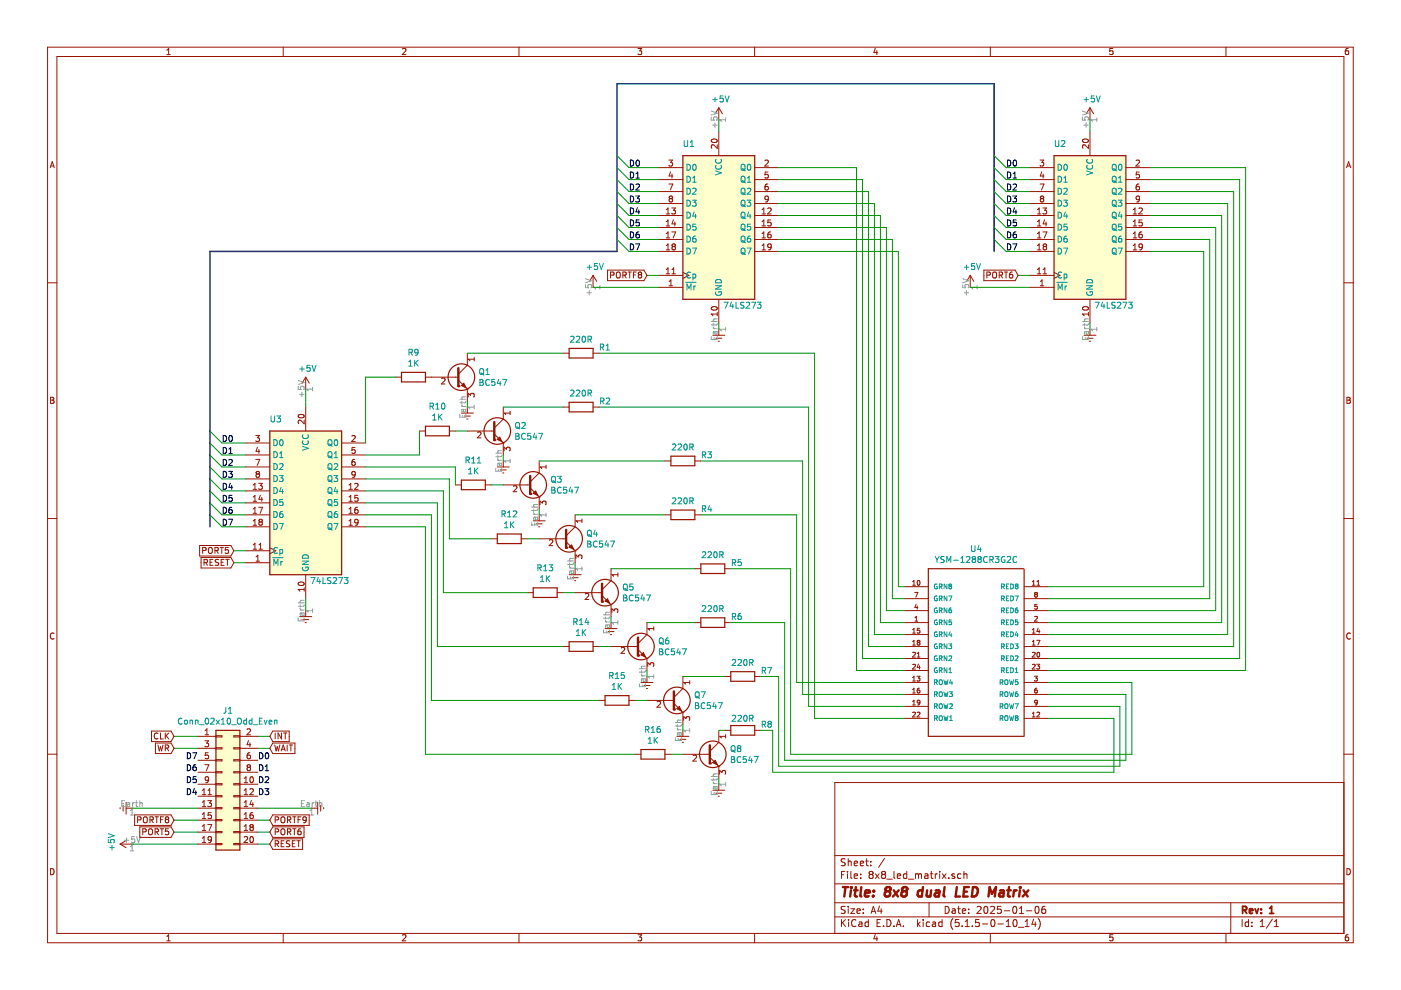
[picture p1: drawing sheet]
<svg xmlns="http://www.w3.org/2000/svg" width="297mm" height="210mm" viewBox="0 0 297 210" stroke-linecap="round" stroke-linejoin="round" font-family="sans-serif">
<path d="M.1 0h297v209.9h-297z" fill-rule="evenodd" fill="#fff" stroke="#fff" stroke-width=".21"/>
<g fill="none" stroke="#981200" stroke-width=".21">
<path d="M10.1 10h276.8v189.9h-276.8zM12.1 12h272.8v185.9h-272.8zM35.4 11.6h.7M35.4 10.6l.4-.3v1.3M60 10v2M85.3 10.4l.5-.1 .3 .3-.8 1h.8M110 10v2M135.3 10.3h.8l-.5 .5 .4 .1v.5l-.2 .2-.5-.2M160 10v2M185.6 10.2l-.3 .9h.8M185.9 10.7v.9M210 10v2"/>
<path d="M235.9 10.3h-.6v.6l.6-.1v.6l-.1 .2-.5-.2M259.9 10v2M285.9 10.3h-.4l-.2 .3-.1 .7 .3 .3 .4-.2v-.6h-.4l-.3 .2M10.6 35.6l.5-1.3 .4 1.3M10.7 35.2h.7M139.7 35.5h5.1M139.7 38.1h5.1M141.8 33.9h.8l-.4 .5 .3 .1 .1 .5-.3 .2-.5-.1M141.8 39h.9l-.6 1.3M142.2 36.4l-.3 .9h.8M142.5 36.9v.8M150.9 29.6a.61 .61 0 0 1 .7-.2 .61 .61 0 0 1 .4 .6 .76 .76 0 0 1-1.2-.2z"/>
<path d="M152.1 30.7v.8l-.9-.8-.4 .2 .1 .5M152.4 27.9v5.1M160 35.5h5.1M160 38.1h5.1M162.2 34.1l.5-.2 .2 .4-.8 .9h.8M162.8 39h-.2a.79 .79 0 0 0-.2 1.3l.4-.1 .1-.4-.2-.3h-.3l-.2 .3M162.8 36.5h-.6v.6l.5-.1 .2 .2v.3l-.2 .2-.5-.1M218.4 35.5h5.1M218.4 38.1h5.1M220.5 33.9h.8l-.4 .5 .3 .1 .1 .5-.3 .2-.5-.1M220.5 39h.8l-.5 1.3M220.9 36.4l-.3 .9h.7"/>
<path d="M221.2 36.9v.8M229.6 29.6a.61 .61 0 0 1 .7-.2 .61 .61 0 0 1 .4 .6 .76 .76 0 0 1-1.2-.2zM230.8 30.7v.8l-.9-.8-.4 .2 .1 .5M231.1 27.9v5.1M238.7 35.5h5.1M238.7 38.1h5.1M240.9 34.1l.5-.2 .2 .4-.8 .9h.8M241.5 39h-.3a.79 .79 0 0 0-.1 1.3l.4-.1 .1-.4-.2-.3h-.3l-.2 .3M241.5 36.5h-.6v.6l.5-.1 .2 .2v.3l-.2 .2-.5-.1M285.5 35.6l.4-1.3 .5 1.3M285.6 35.2h.6M10.1 60h2"/>
<path d="M139.7 58.4h5.1M139.7 45.7h5.1M139.7 48.2h5.1M139.7 50.8h5.1M139.7 53.3h5.1M139.7 40.6h5.1M139.7 43.2h5.1M141.3 58.1h.7M141.3 45.4h.7M141.3 47.9h.7M141.3 50.4h.7M141.3 53h.7"/>
<path d="M141.3 44.5l.3-.4v1.3M141.3 47l.3-.4v1.3M141.3 49.5l.3-.3v1.2M141.3 52.1l.3-.4v1.3M141.3 57.1l.3-.3v1.3M141.9 59.7l.3-.4v1.3M142.1 42.1l-.2-.2 .2-.3h.2l.3 .2-.3 .3M142.1 42.1h.2M142.1 42.1l-.2 .2v.3l.2 .2h.4l.1-.2v-.3l-.3-.2M142.4 44.1h.8l-.4 .5 .3 .1 .1 .4-.2 .3-.6-.2M142.4 49.2h.9l-.6 1.2M142.5 58.1h.7"/>
<path d="M142.5 57.1l.3-.3v1.3M142.7 52.3l-.2 .2v.4l.2 .1 .4-.1 .1-.1v-.3l-.2-.2M142.7 52.3l-.2-.3 .2-.3h.3l.2 .3-.2 .3M142.7 52.3h.3M142.8 46.6l-.3 .9h.8M143.1 47.1v.8M144.8 57.8l1.3 .6-1.3 .6M160 45.7h5.1M160 48.2h5.1M160 50.8h5.1M160 53.3h5.1M160 40.6h5.1"/>
<path d="M160 43.2h5.1M161.6 45.4h.7M161.6 47.9h.7M161.6 50.4h.7M161.6 53h.7M161.6 49.5l.3-.3v1.2M161.6 44.5l.3-.4v1.3M161.6 47l.3-.4v1.3M161.6 52.1l.3-.4v1.3M162.8 44.2l.5-.1 .2 .4-.8 .9h.8M162.9 42.1l-.2 .2h-.4l-.1-.2v-.4l.5-.1 .2 .2-.2 .9-.4 .1M163.4 49.2l-.4 .1-.2 .4v.6l.6 .1 .1-.2-.1-.5h-.4l-.2 .2"/>
<path d="M163.4 46.6h-.6v.6l.5-.1 .2 .3v.3l-.2 .2-.5-.1M163.5 52.3l-.2 .2-.4-.1-.1-.6 .5-.1 .2 .3-.1 .7-.1 .2-.4 .1M218.4 58.4h5.1M218.4 45.7h5.1M218.4 48.2h5.1M218.4 50.8h5.1M218.4 53.3h5.1M218.4 40.6h5.1M218.4 43.2h5.1M219.9 58.1h.8M219.9 44.5l.4-.4v1.3M219.9 47l.4-.4v1.3"/>
<path d="M219.9 49.5l.4-.3v1.2M219.9 52.1l.4-.4v1.3M219.9 57.1l.4-.3v1.3M219.9 45.4h.8M219.9 47.9h.8M219.9 50.4h.8M219.9 53h.8M220.6 59.7l.3-.4v1.3M220.8 42.1l-.2-.2 .2-.3h.2l.3 .2-.3 .3M220.8 42.1l-.2 .2v.3l.2 .2h.4l.1-.2v-.3l-.3-.2M220.8 42.1h.2M221.1 44.1h.8l-.4 .5 .3 .1 .1 .4-.2 .3-.6-.2"/>
<path d="M221.1 49.2h.9l-.6 1.2M221.2 58.1h.7M221.2 57.1l.3-.3v1.3M221.4 52.3l-.2-.3 .2-.3h.3l.2 .3-.2 .3M221.4 52.3l-.2 .2v.4l.2 .1 .4-.1 .1-.1v-.3l-.2-.2M221.4 52.3h.3M221.5 46.6l-.3 .9h.8M221.8 47.1v.8M223.5 57.8l1.2 .6-1.2 .6M238.7 45.7h5.1M238.7 48.2h5.1M238.7 50.8h5.1"/>
<path d="M238.7 53.3h5.1M238.7 40.6h5.1M238.7 43.2h5.1M240.3 45.4h.7M240.3 44.5l.3-.4v1.3M240.3 47l.3-.4v1.3M240.3 49.5l.3-.3v1.2M240.3 52.1l.3-.4v1.3M240.3 47.9h.7M240.3 50.4h.7M240.3 53h.7M241.5 44.2l.5-.1 .2 .4-.8 .9h.8"/>
<path d="M241.6 42.1l-.2 .2h-.4l-.1-.2v-.4l.5-.1 .2 .2-.2 .9-.4 .1M242.1 49.2l-.4 .1-.2 .4v.6l.6 .1 .1-.2-.1-.5h-.4l-.2 .2M242.1 46.6h-.6v.6l.5-.1 .2 .3v.3l-.2 .2-.5-.1M242.2 52.3l-.2 .2-.4-.1-.1-.6 .5-.1 .2 .3-.1 .7-.1 .2-.4 .1M284.9 60h2M96.6 80h.6M99.1 77.4l-1.9 1.9M139.7 60.9h5.1M141.9 60.6h.7M150.9 65.1a.61 .61 0 0 1 .7-.1 .61 .61 0 0 1 .4 .6 .76 .76 0 0 1-1.2-.3zM152.1 66.6h-1.3l.4 .4M152.1 66.2v.8"/>
<path d="M152.4 63.5v5M218.4 60.9h5.1M220.6 60.6h.7M229.6 65.1a.61 .61 0 0 1 .7-.1 .61 .61 0 0 1 .4 .6 .76 .76 0 0 1-1.2-.3zM230.8 66.2v.8M230.8 66.6h-1.3l.4 .4M231.1 63.5v5M10.7 84.2h.5l.2 .3-.2 .3 .3 .3-.3 .4h-.5zM10.7 84.8h.5M52.1 93.9h5.1M52.1 96.5h5.1M52.1 99h5.1"/>
<path d="M54.2 92.3h.8l-.4 .5 .3 .1 .1 .5-.2 .2-.6-.1M54.2 97.4h.9l-.6 1.3M54.6 94.8l-.3 .9h.8M54.9 95.3v.8M63.3 88a.61 .61 0 0 1 .8-.2 .61 .61 0 0 1 .3 .6 .76 .76 0 0 1-1.2-.2zM64.5 89.1v.8l-.9-.8-.4 .2 .1 .5M64.8 86.3v5.1M72.4 93.9h5.1M72.4 96.5h5.1M72.4 99h5.1M74.6 92.5l.5-.2 .2 .4-.8 .9h.8M75.2 97.4h-.2a.79 .79 0 0 0-.2 1.3l.4-.1 .1-.5-.2-.2h-.3l-.2 .2"/>
<path d="M75.3 94.9h-.6l-.1 .6 .5-.2 .2 .3v.3l-.2 .2-.5-.1M97.2 80.6l1.9 1.9M99.1 82.5h.1M285.6 84.2h.4l.3 .3-.3 .3 .3 .3-.2 .4h-.5zM285.6 84.8h.4M10.1 109.9h2M52.1 119.3h5.1M52.1 116.8h5.1M52.1 104.1h5.1M52.1 106.6h5.1M52.1 109.2h5.1M52.1 111.7h5.1"/>
<path d="M52.1 101.5h5.1M53.7 116.4h.7M53.7 102.8l.4-.3v1.3M53.7 105.4l.4-.4v1.3M53.7 107.9l.4-.3v1.2M53.7 110.5l.4-.4v1.3M53.7 115.5l.4-.3v1.2M53.7 103.8h.7M53.7 106.3h.7M53.7 108.8h.7M53.7 111.4h.7M54.3 119h.7"/>
<path d="M54.3 118.1l.4-.4v1.3M54.5 100.5l-.2-.3 .2-.3h.3l.2 .3-.2 .3M54.5 100.5l-.2 .2v.3l.2 .2h.4l.1-.2v-.3l-.2-.2M54.5 100.5h.3M54.8 102.5h.8l-.4 .5 .4 .1v.4l-.2 .3-.6-.2M54.8 107.6h.9l-.6 1.2M54.9 116.4h.7M54.9 115.5l.3-.3v1.2M55.1 110.7l-.2-.3 .2-.3h.3l.2 .3-.2 .3M55.1 110.7l-.2 .2v.3l.2 .2 .4-.1 .1-.2v-.2l-.2-.2M55.1 110.7h.3M55.2 105l-.3 .9h.8"/>
<path d="M55.5 105.5v.8M57.2 116.1l1.3 .7-1.3 .6M72.4 104.1h5.1M72.4 106.6h5.1M72.4 109.2h5.1M72.4 111.7h5.1M72.4 101.5h5.1M74 107.9l.4-.3v1.2M74 103.8h.7M74 102.8l.4-.3v1.3M74 105.4l.4-.4v1.3M74 110.5l.4-.4v1.3"/>
<path d="M74 106.3h.7M74 108.8h.7M74 111.4h.7M75.2 102.6l.5-.1 .2 .3-.7 1h.7M75.3 100.5l-.2 .2h-.4l-.1-.2 .1-.4 .4-.2 .2 .3-.1 .9-.5 .1M75.8 107.6l-.4 .1-.2 .4 .1 .6 .5 .1 .1-.2-.1-.5-.3-.1-.3 .3M75.9 105h-.6l-.1 .6 .5-.1 .2 .3v.3l-.2 .2-.5-.1M75.9 110.7l-.2 .2-.4-.1v-.6l.4-.1 .2 .3v.7l-.2 .2-.4 .1M284.9 109.9h2M11.5 134.3a.58 .58 0 0 0-.8 .5 .58 .58 0 0 0 .8 .6M63.3 123.5a.61 .61 0 0 1 .8-.2 .61 .61 0 0 1 .3 .7 .76 .76 0 0 1-1.2-.3zM64.5 124.6v.8"/>
<path d="M64.5 125h-1.3l.4 .4M64.8 121.9v5M191.7 132h5.1M191.7 124.4h5.1M191.7 134.5h5.1M191.7 137.1h5.1M191.7 139.6h5.1M191.7 129.5h5.1M191.7 126.9h5.1M193.5 138.4l.4-.1 .2 .3-.7 .7h.7M193.5 124.1h.6M193.5 123.3l.3-.2v1"/>
<path d="M193.5 133.5l.3-.3v1M193.5 136l.3-.2v1M193.5 134.2h.6M193.5 136.8h.6M193.9 125.6h.7l-.4 1M194 131.7h.6M194 131l.3-.3v1M194.2 128.1l-.2 .7h.6M194.5 128.5v.7M194.5 139.3h.5M194.5 138.6l.3-.3v1M194.6 123.1h.1a.49 .49 0 0 1 .4 .5 .49 .49 0 0 1-.5 .4l-.1-.3z"/>
<path d="M194.7 136.2l-.2-.2 .2-.2 .3 .1-.2 .3M194.7 136.2l-.2 .2 .2 .4 .3-.2-.2-.4M194.7 136.2h.1M195 133.2h-.5v.5h.4l.1 .4h-.5M217.1 132h5.1M217.1 124.4h5.1M217.1 134.5h5.1M217.1 137.1h5.1M217.1 139.6h5.1M217.1 129.5h5.1M217.1 126.9h5.1M218.9 138.4l.4-.1 .2 .3-.7 .7h.7"/>
<path d="M218.9 124.1h.6M218.9 123.3l.3-.2v1M218.9 133.5l.3-.3v1M218.9 136l.3-.2v1M218.9 134.2h.6M218.9 136.8h.6M219.4 130.8l.3-.1 .2 .3-.6 .7h.6M219.6 126l-.2-.2 .2-.2 .3 .2-.2 .2M219.6 126l-.2 .2 .2 .4 .3-.2-.2-.4M219.6 126h.1M219.8 135.8h.7l-.4 1M219.8 124.1h.6"/>
<path d="M219.8 123.3l.4-.2v1M219.9 128.1h-.5v.5h.4l.1 .5h-.5M219.9 138.4l.2-.1a.49 .49 0 0 1 .3 .5 .49 .49 0 0 1-.4 .5l-.2-.4zM220.1 133.2l-.3 .7h.7M220.3 133.6v.6M286.3 134.3a.58 .58 0 0 0-.8 .5 .58 .58 0 0 0 .8 .6M10.1 159.9h2M191.7 152.3h5.1M191.7 144.7h5.1M191.7 147.2h5.1M191.7 149.8h5.1M191.7 142.2h5.1"/>
<path d="M193.5 140.9l.4-.1 .2 .3-.7 .8h.7M193.5 151.1l.4-.1 .2 .3-.7 .7h.7M193.5 143.7l.3-.3v1M193.5 146.2l.3-.3v1M193.5 148.7l.3-.2v1M193.5 144.4h.6M193.5 146.9h.6M193.5 149.5h.6M194.4 143.4h.6l-.3 .4 .3 .1v.4h-.6M194.5 151.1l.3-.1 .2 .3-.6 .7h.6M194.7 140.8l-.2 .7h.6M194.9 145.9a.4 .4 0 0 0-.4 .4l.1 .6 .4-.1-.1-.5h-.2l-.2 .2"/>
<path d="M194.9 141.2v.7M195 148.9l-.2 .2-.3-.1v-.5h.3l.2 .1v.6l-.4 .3M217.1 152.3h5.1M217.1 144.7h5.1M217.1 147.2h5.1M217.1 149.8h5.1M217.1 142.2h5.1M218.9 140.9l.4-.1 .2 .3-.7 .8h.7M218.9 151.3l.3-.3v1M218.9 152h.6M219.3 143.4h.6l-.3 .4 .3 .1v.4h-.6M219.8 140.8h.6l-.3 .4 .3 .2v.4h-.6"/>
<path d="M219.8 151.1l.4-.1 .2 .3-.6 .7h.6M219.8 145.9a.4 .4 0 0 0-.4 .4l.1 .6 .4-.1-.1-.5h-.2l-.2 .2M219.9 148.9l-.2 .2-.3-.1v-.5h.3l.2 .1v.6l-.4 .3M284.9 159.9h2M284.9 165.9h-107.9v32M10.7 184.2a.65 .65 0 0 1 .8 .6 .65 .65 0 0 1-.8 .7zM35.4 198.5l.4-.3v1.3M35.4 199.5h.7M60 197.9v2M85.3 198.3l.5-.1 .3 .3-.8 1h.8M110 197.9v2M135.3 198.2h.8l-.5 .5 .4 .1v.6l-.2 .1-.5-.1"/>
<path d="M160 197.9v2M177 194.4h107.9M177 191.4h107.9M177 187.4h107.9M177 181.4h107.9M178.4 185.5h.5M178.4 195v1.5M178.6 195.6l.7 .9M179.1 184.8h-.7v1.5M179.2 192.2h-.6l-.3 .2 .2 .4 .6 .3v.4l-.2 .2-.6-.1M179.2 182.1h-.6l-.3 .2 .2 .4 .6 .3v.4l-.2 .2-.6-.1M179.3 195l-.9 .8"/>
<path d="M179.7 184.8v.1M179.7 185.3v1M179.8 182.1v1.5M179.8 192.2v.1M179.8 192.7v1M179.8 182.7l.2-.1h.4l.1 1M179.9 195v.1M179.9 195.5v1M180.4 192.7h.8l-.8 1h.8M180.4 184.8v1.3l.2 .2M181.1 185.8l.7-.2v-.3h-.5l-.2 .2 .1 .7h.6M181.1 183.1l.7-.2v-.3h-.5l-.2 .2 .1 .7h.6"/>
<path d="M181.5 195.1a.59 .59 0 0 0-.8 0 .59 .59 0 0 0-.1 .7 .56 .56 0 0 0 .2 .6 .56 .56 0 0 0 .7-.1M181.7 193.2l.7-.2-.1-.2-.4-.1-.2 .2 .1 .7h.5M182.1 195.5h.6l.1 1M182.4 183.1l.7-.2-.1-.3h-.4l-.2 .2 .1 .7h.5M182.5 186.1v.2M182.5 185.3v.2M182.8 195.8l-.5 .1-.3 .2 .3 .4 .5-.1M183 193.5v.2M183 192.8v.1M183.5 182.6h.6M183.7 182.1v1.3l.4 .2M184.1 195.5h-.4l-.3 .2 .1 .6 .2 .2 .4-.1"/>
<path d="M184.1 195v1.5M184.5 185.4l-.2-.3 .2-.3h.3l.3 .2-.3 .4M184.5 185.4l-.2 .3v.3l.2 .3h.3l.3-.3-.1-.5-.2-.1M184.5 185.4h.3M184.6 183.4v.2M184.6 182.6v.2M184.7 193.7l.5-1.5 .5 1.5M184.8 193.2h.8M185.6 198.1l-.3 .9h.8M185.6 185.3l.8 1M185.9 198.6v.9M186 195.7h.5"/>
<path d="M186.4 185.3l-.8 1M186.5 192.1l-.4 1.1h1M186.7 195h-.7v1.5h.7M186.8 192.7v1M187.2 185.4l-.3-.3 .3-.3h.3l.3 .2-.3 .4M187.2 185.4l-.3 .3 .1 .4 .2 .2h.3l.3-.3-.1-.5-.2-.1M187.2 185.4h.3M187.3 196.3v.2M187.5 182l-1.2 1.9M188 195a.76 .76 0 0 1 .9 .7 .76 .76 0 0 1-.9 .8zM188 186.4h1.2M189.5 196.3v.2"/>
<path d="M189.5 184.8v1.3l.2 .2M190 196.5l.5-1.5 .5 1.5M190.2 196h.7M190.2 185.8l.8-.2-.1-.3h-.4l-.3 .2 .1 .7h.6M191.5 196.3v.2M192.3 185.3h-.5l-.3 .2 .1 .6 .2 .2 .5-.1M192.3 184.8v1.5M192.6 186.4h1.2M194.1 185.4l.4-.1 .2 .2M194.1 185.3v1M194.5 195v1.5M194.7 195.9l.4 .6"/>
<path d="M194.7 185.5l.2-.2h.4l.1 1M194.7 185.5v.8M195.1 195.5l-.6 .5M195.7 195v.1M195.7 195.5v1M196.1 185.3h.6v1M196.7 185.6l-.5 .1-.2 .2 .2 .4 .5-.1M197 191.4v3M197.1 195.5h-.4l-.3 .2v.6l.3 .2 .4-.1M197.2 185.3h.6M197.5 184.8v1.3l.3 .2M197.7 195.5h.6l.1 1"/>
<path d="M198.3 185.3v1M198.4 195.8l-.7 .3 .2 .4 .5-.1M198.7 185.3l-.4 .2M199.2 184.8v.1M199.2 185.3v1M199.7 195.5h-.4l-.3 .2 .1 .6 .2 .2 .4-.1M199.7 195v1.5M199.8 185.3l.8 1M200.4 192.2a.75 .75 0 0 1 .8 .7 .75 .75 0 0 1-.8 .8zM200.6 185.3l-.8 1M201.2 186.1v.2M201.9 192.8h.6v.9"/>
<path d="M202 194.8a1.71 1.71 0 0 0 0 2.2M202.4 185.3h-.4l-.2 .2 .1 .2 .5 .1v.4h-.6M202.5 193l-.5 .1-.2 .2 .2 .4 .5-.1M203 192.7h.6M203.2 192.2v1.3l.4 .2M203.3 195h-.7l-.1 .7 .7-.1 .2 .2-.1 .5-.2 .2-.6-.2M203.7 185.3h-.4l-.3 .2 .1 .7h.6M204 196.3v.2M204 193.2l.7-.2v-.2l-.5-.1-.2 .2 .1 .7h.6M204.4 185.4l.2-.1h.3l.1 1M204.4 184.8v1.5M204.6 196.5h.9"/>
<path d="M204.6 195.4l.5-.4v1.5M205.4 193.5v.2M205.4 192.8v.1M206.1 196.3v.2M207.2 192.3l.5-.1 .3 .4-.9 1.1h.9M207.6 195h-.7l-.1 .7 .7-.1 .1 .7-.2 .2-.6-.2M208.3 195.9h1.1M208.7 192.3l.4-.1a.85 .85 0 0 1-.1 1.5l-.3-.2-.1-.4zM210 197.9v2M210 192.3l.6-.1 .3 .4-1 1.1h1M210.3 195h.1a.8 .8 0 0 1 .6 .7 .8 .8 0 0 1-.6 .8 1 1 0 0 1-.1-1.5zM211.6 195.9h1.1"/>
<path d="M212.2 192.2h-.7l-.1 .7 .8-.1 .1 .2-.1 .5-.2 .2-.6-.2M212.9 193.1h1.2M213.3 195.4l.5-.4v1.5M213.3 196.5h.9M214.9 192.3l.2-.1a.8 .8 0 0 1 .5 .7 .8 .8 0 0 1-.5 .8l-.4-.6zM215 195h.1a.8 .8 0 0 1 .6 .7 .8 .8 0 0 1-.6 .8 .97 .97 0 0 1-.1-1.5zM215.9 196.6h1.2M216.1 193.7h.9M216.1 192.6l.5-.4v1.5M217.4 196.5h.8M217.4 195.4l.4-.4v1.5M217.6 193.1h1.2"/>
<path d="M219.1 194.9l-.3 1.1h.9M219.5 195.5v1M219.6 192.3l.3-.1a.85 .85 0 0 1-.1 1.5l-.2-.2-.2-.4zM220.1 194.8a1.71 1.71 0 0 1 0 2.2M221.6 192.2h-.5a1.11 1.11 0 0 0-.1 1.4l.4 .1 .3-.2v-.5l-.3-.2h-.4l-.1 .2M235.9 198.2h-.6v.6l.6-.1v.7l-.1 .1-.5-.1M259.9 197.9v2M260.9 191.4v6.5M263.4 195v1.5M264.7 195.5h-.4l-.3 .2 .1 .7h.6M264.7 195v1.5M265.4 196.3v.2"/>
<path d="M265.4 195.5v.2M267.2 196.5h.9M267.2 195.4l.4-.4v1.5M269.8 194.9l-1.3 1.9M270.2 196.5h.9M270.2 195.4l.4-.4v1.5M285.6 184.2a.65 .65 0 0 1 .7 .6 .65 .65 0 0 1-.7 .7zM285.9 198.2h-.4l-.2 .3-.1 .7 .3 .3 .4-.1v-.7h-.4l-.3 .2"/>
</g>
<path d="M263.5 193l.7-.1 .1-.2-.1-.4-.2-.1h-.5v1.5M263.8 193l.5 .7M264.9 193.2l.7-.2-.1-.2-.4-.1-.2 .2 .1 .7h.5M266.1 192.7l.4 1 .3-1M267.4 193.5v.2M267.4 192.8v.1M269.2 193.7h.8M269.2 192.6l.4-.4v1.5" fill="none" stroke="#981200" stroke-width=".38"/>
<g fill="none" stroke="#981200" stroke-width=".51">
<path d="M97.2 78.1v3.8M178.7 188.1h1.1M179.3 188.1l-.3 2M180.4 188.8l-.2 1.3M180.5 188.1v.2M180.5 188.1l.1 .1-.1 .1M181.1 188.8h.7M181.5 188.1l-.3 1.7 .1 .2 .4 .1M182.6 188.1l-.2 1.7 .2 .3M183.4 189.4l1-.2-.1-.4h-.5l-.4 .2v1h.8M185.1 189.9v.2M185.3 188.8l.1 .1-.2 .1"/>
<path d="M185.3 188.8l-.1 .2M188 188.9l-.2-.1-.1-.3a.65 .65 0 0 1 1.1-.2l.1 .3-.5 .3M188 188.9l-.2 .1a.67 .67 0 0 0-.2 .9 .65 .65 0 0 0 .9 0 .65 .65 0 0 0 .1-.9l-.2-.1M188 188.9h.4M189.5 188.8l.9 1.3M190.6 188.8l-1.3 1.3M191.6 188.9l-.3-.1-.1-.3a.65 .65 0 0 1 1.1-.2l.1 .3-.5 .3M191.6 188.9l-.2 .1a.67 .67 0 0 0-.2 .9v.1a.67 .67 0 0 0 .9 0 .67 .67 0 0 0 .1-.9l-.3-.2M191.6 188.9h.3M195.6 188.8h-.6l-.3 .1-.2 .8 .4 .4 .6-.1M195.7 188.1l-.2 2M196.6 188.8l-.1 1.2 .5 .1 .3-.2"/>
<path d="M197.4 188.8l-.1 1.3M198.4 188.8h.7v1.3M199.2 189.2l-.7 .1a.4 .4 0 0 0-.3 .4 .4 .4 0 0 0 .2 .4l.7-.1M200.3 188.1l-.3 1.7 .3 .3M202.9 188.1l-.3 2h1M204.4 189h.6M205.4 188.1h-.9l-.3 2h1M206.3 188.1a.97 .97 0 0 1 1 .6 .97 .97 0 0 1-.3 1.1l-.5 .3h-.5zM209.6 190.1l.2-2 .5 1.4 .9-1.4-.3 2M212 188.8h.8l-.1 1.3M212.8 189.2l-.6 .1a.4 .4 0 0 0-.4 .4 .4 .4 0 0 0 .3 .4l.6-.1M213.6 188.8h.7"/>
<path d="M213.9 188.1l-.2 1.7 .1 .2 .4 .1M215 188.8l-.2 1.3M215.6 188.8h-.4l-.3 .3M216.2 188.8l-.1 1.3M216.3 188.1v.2M217 188.8l.9 1.3M218 188.8l-1.2 1.3"/>
</g>
<g fill="#fffecd" stroke="#fffecd" stroke-width=".25">
<path d="M57.2 91.4h15.2v30.5h-15.2z" fill-rule="evenodd"/>
<path d="M223.5 33h15.2v30.5h-15.2z" fill-rule="evenodd"/>
<path d="M144.8 33h15.2v30.5h-15.2z" fill-rule="evenodd"/>
</g>
<g fill="none" stroke="#981200" stroke-width=".25">
<path d="M144.8 33h15.2v30.5h-15.2zM223.5 33h15.2v30.5h-15.2zM57.2 91.4h15.2v30.5h-15.2zM217 120.6h-20.2v35.5h20.2M217.1 120.7v35.4"/>
<circle cx="97.8" cy="80" r="2.82"/>
</g>
<g fill="none" stroke="#009596" stroke-width=".21">
<path d="M145.1 29.8v1l.2 .3 .4-.1 .1-.2v-1M145.6 34.8a.64 .64 0 0 1 .8 .7 .64 .64 0 0 1-.8 .6zM145.6 37.4a.64 .64 0 0 1 .8 .6 .64 .64 0 0 1-.8 .6zM145.6 39.9a.64 .64 0 0 1 .8 .6 .64 .64 0 0 1-.8 .7zM146.3 31.1h.8M146.3 30.2l.4-.4v1.3M146.9 38.6h.7M146.9 37.7l.3-.3v1.2M147 35l.2-.2a.67 .67 0 0 1 .4 .7 .67 .67 0 0 1-.4 .6l-.3-.5zM151.7 36.2l1.3 .5-1.3 .4M151.8 35.1a.56 .56 0 0 0 .5 .8 .56 .56 0 0 0 .5-.8M151.8 33.8a.56 .56 0 0 0 .5 .8 .56 .56 0 0 0 .5-.8"/>
<path d="M157.2 37.5l.2-.1a.44 .44 0 0 1 .6 .4l-.1 .7-.5 .1-.2-.1zM157.2 35l.2-.2a.44 .44 0 0 1 .6 .5l-.1 .6-.5 .2-.2-.2zM157.4 35.8l.6 .4M157.4 38.3l.6 .5M158.4 38.6h.8M158.4 37.7l.4-.3v1.2M158.6 35l.1-.2a.67 .67 0 0 1 .5 .7 .67 .67 0 0 1-.5 .6l-.3-.5zM223.8 29.8v1l.2 .3 .4-.1 .1-.2v-1M224.3 34.8a.64 .64 0 0 1 .8 .7 .64 .64 0 0 1-.8 .6zM224.3 37.4a.64 .64 0 0 1 .8 .6 .64 .64 0 0 1-.8 .6zM224.3 39.9a.64 .64 0 0 1 .8 .6 .64 .64 0 0 1-.8 .7zM225 29.9l.5-.1 .3 .4-.8 .9h.8"/>
<path d="M225.6 37.7l.3-.3v1.2M225.6 38.6h.7M225.7 35l.2-.2a.67 .67 0 0 1 .4 .7 .67 .67 0 0 1-.4 .6l-.3-.5zM230.4 36.2l1.3 .5-1.3 .4M230.5 33.8a.56 .56 0 0 0 .5 .8 .56 .56 0 0 0 .5-.8M230.5 35.1a.56 .56 0 0 0 .5 .8 .56 .56 0 0 0 .5-.8M235.9 35l.2-.2a.44 .44 0 0 1 .6 .5l-.1 .6-.5 .2-.2-.2zM235.9 37.5l.2-.1a.44 .44 0 0 1 .6 .4l-.1 .7-.5 .1-.2-.1zM236.1 35.8l.6 .4M236.1 38.3l.6 .5M237.1 38.6h.8M237.1 37.7l.4-.3v1.2"/>
<path d="M237.3 35l.1-.2a.67 .67 0 0 1 .5 .7 .67 .67 0 0 1-.5 .6l-.3-.5zM145.4 59.9h2.2M145.6 45a.64 .64 0 0 1 .8 .6 .64 .64 0 0 1-.8 .7zM145.6 47.5a.64 .64 0 0 1 .8 .7 .64 .64 0 0 1-.8 .6zM145.6 50.1a.64 .64 0 0 1 .8 .6 .64 .64 0 0 1-.8 .6zM145.6 52.6a.64 .64 0 0 1 .8 .6 .64 .64 0 0 1-.8 .7zM145.6 42.4a.64 .64 0 0 1 .8 .7 .64 .64 0 0 1-.8 .6zM146.4 57.8a.56 .56 0 0 0-.8 .5 .56 .56 0 0 0 .8 .5M146.8 52.6h.9l-.6 1.3M146.8 42.4h.8l-.4 .5 .3 .2 .1 .4-.3 .2-.5-.1M146.9 40l.4-.1 .3 .4-.8 .9h.8M146.9 58.2l.4-.1 .2 .2-.1 .6h-.5"/>
<path d="M146.9 58.1v1.3M147.2 44.9l-.3 .9h.8M147.5 50.1l-.5 .1-.1 .4v.6l.6 .1 .1-.2-.1-.5-.4-.1-.2 .3M147.5 45.4v.9M147.5 47.5h-.6v.6l.4-.1 .3 .3v.3l-.3 .2-.4-.1M151.9 59.4a.67 .67 0 0 1 .7-.1 .67 .67 0 0 1 .4 .7h-1.3zM157.2 50.2l.2-.1a.44 .44 0 0 1 .6 .4l-.1 .7-.5 .1-.2-.1zM157.2 45.2l.2-.2a.44 .44 0 0 1 .6 .4l-.1 .7-.5 .2-.2-.2zM157.2 47.7l.2-.2a.44 .44 0 0 1 .6 .5l-.1 .6-.5 .2-.2-.2zM157.2 52.8l.2-.2a.44 .44 0 0 1 .6 .4l-.1 .7-.5 .2-.2-.2zM157.2 40.1l.2-.2a.44 .44 0 0 1 .6 .4l-.1 .7-.5 .2-.2-.2zM157.2 42.6l.2-.2a.44 .44 0 0 1 .6 .5l-.1 .6-.5 .2-.2-.2z"/>
<path d="M157.4 45.9l.6 .5M157.4 48.5l.6 .4M157.4 51l.6 .5M157.4 53.6l.6 .4M157.4 40.9l.6 .4M157.4 43.4l.6 .4M158.4 52.6h.8l-.5 1.3M158.4 42.4h.8l-.5 .5 .4 .2v.5l-.2 .1-.5-.1M158.4 40l.5-.1 .3 .4-.8 .9h.8M158.7 44.9l-.3 .9h.8M159 50.1h-.2a.79 .79 0 0 0-.1 1.2l.4-.1v-.5l-.4-.2-.3 .3M159 45.4v.9"/>
<path d="M159.1 47.5h-.6l-.1 .6 .2-.1 .5 .1v.6l-.2 .1-.5-.1M224.1 59.9h2.2M224.3 42.4a.64 .64 0 0 1 .8 .7 .64 .64 0 0 1-.8 .6zM224.3 45a.64 .64 0 0 1 .8 .6 .64 .64 0 0 1-.8 .7zM224.3 47.5a.64 .64 0 0 1 .8 .7 .64 .64 0 0 1-.8 .6zM224.3 50.1a.64 .64 0 0 1 .8 .6 .64 .64 0 0 1-.8 .6zM224.3 52.6a.64 .64 0 0 1 .8 .6 .64 .64 0 0 1-.8 .7zM225.1 57.8a.56 .56 0 0 0-.8 .5 .56 .56 0 0 0 .8 .5M225.5 42.4h.8l-.4 .5 .3 .2 .1 .4-.3 .2-.5-.1M225.5 52.6h.8l-.5 1.3M225.6 40l.4-.1 .3 .4-.8 .9h.8M225.6 58.2l.4-.1 .2 .2-.1 .6h-.5"/>
<path d="M225.6 58.1v1.3M225.9 44.9l-.3 .9h.7M226.2 45.4v.9M226.2 50.1l-.5 .1-.1 .4v.6l.6 .1 .1-.2-.1-.5-.4-.1-.2 .3M226.2 47.5h-.6v.6l.4-.1 .3 .3v.3l-.3 .2-.4-.1M230.6 59.4a.67 .67 0 0 1 .7-.1 .67 .67 0 0 1 .4 .7h-1.3zM235.9 45.2l.2-.2a.44 .44 0 0 1 .6 .4l-.1 .7-.5 .2-.2-.2zM235.9 40.1l.2-.2a.44 .44 0 0 1 .6 .4l-.1 .7-.5 .2-.2-.2zM235.9 42.6l.2-.2a.44 .44 0 0 1 .6 .5l-.1 .6-.5 .2-.2-.2zM235.9 47.7l.2-.2a.44 .44 0 0 1 .6 .5l-.1 .6-.5 .2-.2-.2zM235.9 50.2l.2-.1a.44 .44 0 0 1 .6 .4l-.1 .7-.5 .1-.2-.1zM235.9 52.8l.2-.2a.44 .44 0 0 1 .6 .4l-.1 .7-.5 .2-.2-.2z"/>
<path d="M236.1 45.9l.6 .5M236.1 48.5l.6 .4M236.1 51l.6 .5M236.1 53.6l.6 .4M236.1 40.9l.6 .4M236.1 43.4l.6 .4M237.1 42.4h.8l-.5 .5 .4 .2v.5l-.2 .1-.5-.1M237.1 52.6h.8l-.5 1.3M237.1 40l.5-.1 .3 .4-.8 .9h.8M237.4 44.9l-.3 .9h.8M237.7 50.1h-.2a.79 .79 0 0 0-.1 1.2l.4-.1v-.5l-.4-.2-.3 .3M237.7 45.4v.9"/>
<path d="M237.8 47.5h-.6l-.1 .6 .2-.1 .5 .1v.6l-.2 .1-.5-.1M145.6 61.5v-1.3l.5 .9 .4-.9v1.3M147.1 60.6v.9M147.5 60.6l-.4 .3M151.7 60.6h1.3l-1.3 .7h1.3M151.8 61.9a.57 .57 0 0 0 .5 .7 .57 .57 0 0 0 .5-.8h-.4v.3M153.5 64.1h.9l-.6 1.2M155.1 64l-.3 .9h.8M155.4 64.5v.8M156.1 64.1v1.2h.5M157.7 64.1h-.5l-.1 .1v.4l.6 .3v.2l-.2 .2h-.5M158.2 64.2l.5-.1 .2 .3-.7 .9h.7"/>
<path d="M159.4 64.1h.8l-.5 1.2M160.6 64.1h.8l-.5 .5 .4 .1v.5l-.2 .1-.5-.1M224.3 61.5v-1.3l.5 .9 .4-.9v1.3M225.8 60.6v.9M226.2 60.6l-.4 .3M230.4 60.6h1.3l-1.3 .7h1.3M230.5 61.9a.57 .57 0 0 0 .5 .7 .57 .57 0 0 0 .5-.8h-.4v.3M232.2 64.1h.8l-.5 1.2M233.8 64l-.3 .9h.8M234.1 64.5v.8M234.7 64.1v1.2h.6M236.4 64.1h-.5l-.1 .1v.4l.6 .3v.2l-.2 .2h-.5"/>
<path d="M236.9 64.2l.5-.1 .2 .3-.7 .9h.7M238.1 64.1h.8l-.5 1.2M239.3 64.1h.8l-.5 .5 .4 .1v.5l-.2 .1-.5-.1M57.5 88.2v1l.2 .3 .4-.1 .1-.2v-1M58.1 93.2a.64 .64 0 0 1 .7 .7 .64 .64 0 0 1-.7 .6zM58.1 95.8a.64 .64 0 0 1 .7 .6 .64 .64 0 0 1-.7 .6zM58.1 98.3a.64 .64 0 0 1 .7 .6 .64 .64 0 0 1-.7 .7zM58.7 88.2h.8l-.4 .5 .3 .1v.5l-.2 .2-.5-.2M59.3 98.4l.5-.1 .2 .3-.8 1h.8M59.3 97h.7M59.3 96.1l.3-.3v1.2M59.4 93.3l.2-.1a.67 .67 0 0 1 .4 .7 .67 .67 0 0 1-.4 .6l-.3-.5z"/>
<path d="M64.1 94.6l1.3 .4-1.3 .5M64.2 92.2a.56 .56 0 0 0 .5 .8 .56 .56 0 0 0 .5-.8M64.2 93.5a.56 .56 0 0 0 .5 .8 .56 .56 0 0 0 .5-.8M69.6 93.4l.2-.2a.44 .44 0 0 1 .6 .4l-.1 .7-.5 .2-.2-.2zM69.6 95.9l.2-.1a.44 .44 0 0 1 .6 .4l-.1 .6-.5 .2-.2-.2zM69.6 98.5l.2-.2a.44 .44 0 0 1 .6 .4l-.1 .7-.5 .2-.2-.2zM69.8 94.2l.7 .4M69.8 96.7l.7 .5M69.8 99.3l.7 .4M70.9 98.4l.4-.1 .3 .3-.8 1h.8M70.9 97h.7M70.9 96.1l.3-.3v1.2"/>
<path d="M71 93.3l.2-.1a.67 .67 0 0 1 .4 .7 .67 .67 0 0 1-.4 .6l-.3-.5zM57.8 118.2h2.2M58.1 100.8a.64 .64 0 0 1 .7 .7 .64 .64 0 0 1-.7 .6zM58.1 103.4a.64 .64 0 0 1 .7 .6 .64 .64 0 0 1-.7 .6zM58.1 105.9a.64 .64 0 0 1 .7 .6 .64 .64 0 0 1-.7 .7zM58.1 108.4a.64 .64 0 0 1 .7 .7 .64 .64 0 0 1-.7 .6zM58.1 111a.64 .64 0 0 1 .7 .6 .64 .64 0 0 1-.7 .7zM58.1 119.9v-1.3l.4 .9 .4-.9v1.3M58.8 116.2a.56 .56 0 0 0-.8 .5 .56 .56 0 0 0 .8 .5M59.2 100.8h.8l-.4 .5 .3 .1 .1 .5-.2 .2-.6-.1M59.2 111h.9l-.6 1.3M59.3 116.5h.4l.2 .2-.1 .6h-.5"/>
<path d="M59.3 116.5v1.3M59.5 119v.9M59.6 103.3l-.3 .9h.8M59.9 119l-.4 .3M59.9 103.8v.8M59.9 108.4l-.4 .2-.2 .4v.6l.6 .1 .1-.2-.1-.5-.4-.1-.2 .3M59.9 105.9h-.6v.6l.5-.1 .2 .2v.3l-.2 .3-.5-.1M64.1 119h1.3l-1.3 .7h1.3M64.3 117.7a.67 .67 0 0 1 .7 0 .67 .67 0 0 1 .4 .6h-1.3zM69.6 103.5l.2-.1a.44 .44 0 0 1 .6 .4l-.1 .7-.5 .1-.2-.1zM69.6 101l.2-.2a.44 .44 0 0 1 .6 .5l-.1 .6-.5 .2-.2-.2zM69.6 106.1l.2-.2a.44 .44 0 0 1 .6 .4l-.1 .7-.5 .2-.2-.2z"/>
<path d="M69.6 108.6l.2-.2a.44 .44 0 0 1 .6 .5l-.1 .6-.5 .2-.2-.2zM69.6 111.2l.2-.2a.44 .44 0 0 1 .6 .4l-.1 .7-.5 .2-.2-.2zM69.8 104.3l.7 .5M69.8 106.9l.7 .4M69.8 109.4l.7 .4M69.8 112l.7 .4M69.8 101.8l.7 .4M70.8 100.8h.8l-.4 .5 .3 .1v.6l-.2 .1-.5-.1M70.8 111h.8l-.5 1.3M71.2 103.3l-.3 .9h.7M71.5 108.4h-.3a.79 .79 0 0 0-.1 1.3l.4-.1v-.5l-.4-.2-.2 .3M71.5 103.8v.8"/>
<path d="M71.5 105.9h-.6v.6l.2-.1 .4 .1v.6l-.2 .1-.4-.1M198.3 118l.4 .7M198.7 118.7v.6M199.1 118l-.4 .7M200.2 118.1l-.5-.1-.2 .1 .1 .5 .5 .1 .1 .3-.3 .3-.4-.1M200.7 119.3v-1.3l.5 .9 .4-.9v1.3M202.2 118.8h1M203.7 119.3h.7M203.7 118.3l.4-.3v1.3M204.9 118.1l.5-.1 .2 .3-.8 1h.8M206 115.7v1l.2 .3 .4-.1 .1-.2v-1M206.4 118.6l-.3 .2v.2l.3 .3 .3-.1 .2-.2v-.2l-.3-.2"/>
<path d="M206.4 118.6l-.3-.3 .3-.3h.2l.3 .2-.3 .4M206.4 118.6h.2M207.6 115.6l-.3 .9h.7M207.6 118.6l-.3-.3 .3-.3 .4 .1v.3l-.2 .2M207.6 118.6l-.3 .2v.2l.3 .3 .3-.1 .1-.2v-.3l-.2-.1M207.6 118.6h.2M207.9 116.1v.9M209.3 118.1a.56 .56 0 0 0-.8 .5 .56 .56 0 0 0 .8 .5M209.9 118.7l.6-.1v-.5l-.6-.1v1.3M210.2 118.7l.4 .6M211 118h.8l-.4 .5 .4 .1v.5l-.3 .2-.5-.2M213 118.1a.57 .57 0 0 0-.7 .5 .57 .57 0 0 0 .8 .5v-.4h-.3"/>
<path d="M213.6 118.1l.4-.1 .3 .3-.8 1h.8M215.6 118.1a.56 .56 0 0 0-.8 .1 .56 .56 0 0 0 0 .8l.4 .3 .4-.2M64.2 120.3a.57 .57 0 0 0 .6 .7 .57 .57 0 0 0 .4-.8h-.4v.3M65.9 122.5h.9l-.6 1.2M67.5 122.4l-.3 .9h.8M67.8 122.9v.8M68.5 122.5v1.2h.6M70.1 122.5h-.4l-.2 .1v.4l.6 .2v.3l-.2 .2h-.5M70.6 122.6l.5-.1 .3 .3-.8 .9h.8M71.8 122.5h.8l-.5 1.2M73 122.5h.8l-.5 .4 .4 .2v.5l-.1 .1-.6-.1M198.7 131.5a.46 .46 0 0 0-.6 .5 .46 .46 0 0 0 .6 .4v-.4h-.2"/>
<path d="M198.7 123.9a.46 .46 0 0 0-.6 .4 .46 .46 0 0 0 .6 .4v-.3h-.2M198.7 126.4a.46 .46 0 0 0-.6 .5 .46 .46 0 0 0 .6 .4v-.4h-.2M198.7 129a.46 .46 0 0 0-.6 .4 .46 .46 0 0 0 .6 .4v-.3h-.2M198.7 134a.46 .46 0 0 0-.6 .5 .46 .46 0 0 0 .6 .4v-.4h-.2M198.7 136.6a.46 .46 0 0 0-.6 .4 .46 .46 0 0 0 .6 .4v-.3h-.2M198.7 139.1a.46 .46 0 0 0-.6 .5 .46 .46 0 0 0 .6 .4v-.4h-.2M199.2 132l.4-.1 .1-.4-.5-.1v1.1M199.2 124.4l.4-.1 .1-.4-.5-.1v1M199.2 126.9h.4l.1-.5h-.5v1M199.2 129.4h.4l.1-.4-.5-.1v1M199.2 134.5h.4l.1-.4-.5-.1v1M199.2 137.1l.4-.1 .1-.4-.5-.1v1"/>
<path d="M199.2 139.6l.4-.1 .1-.4h-.5v1M199.4 132l.3 .5M199.4 124.4l.3 .4M199.4 134.5l.3 .5M199.4 137.1l.3 .4M199.4 139.6l.3 .5M199.4 129.4l.3 .5M199.4 126.9l.3 .5M200.8 123.8v1l-.6-1v1M200.8 126.4v1l-.6-1v1M200.8 128.9v1l-.6-1v1M200.8 131.4v1.1l-.6-1.1v1.1"/>
<path d="M200.8 134v1l-.6-1v1M200.8 136.5v1l-.6-1v1M200.8 139.1v1l-.6-1v1M201.1 136.5h.7l-.4 .4 .4 .2-.1 .3h-.6M201.1 126.4h.7l-.4 1M201.2 139.1h.4l.2 .2-.7 .8h.7M201.4 124.3l-.2-.2 .2-.3 .4 .2-.2 .3M201.4 124.3l-.2 .1 .2 .4 .4-.2-.2-.3M201.4 124.3h.2M201.4 133.9l-.2 .7h.6M201.7 128.9l-.5 .2v.6l.2 .2 .3-.1v-.5h-.3l-.2 .2M201.7 134.3v.7"/>
<path d="M201.7 131.4h-.5v.5h.5v.5h-.5M212.4 132l.4-.1 .1-.4-.5-.1v1.1M212.4 124.4l.4-.1 .1-.4-.5-.1v1M212.4 126.9h.4l.1-.5h-.5v1M212.4 129.4h.4l.1-.4-.5-.1v1M212.4 134.5h.4l.1-.4-.5-.1v1M212.4 137.1l.4-.1 .1-.4-.5-.1v1M212.4 139.6l.4-.1 .1-.4h-.5v1M212.6 124.4l.3 .4M212.6 134.5l.3 .5M212.6 137.1l.3 .4M212.6 132l.3 .5"/>
<path d="M212.6 139.6l.3 .5M212.6 129.4l.3 .5M212.6 126.9l.3 .5M213.4 124.3h.3M213.4 134.5h.3M213.4 137h.3M213.4 131.9h.3M213.4 139.5h.3M213.4 129.4h.3M213.4 126.9h.3M213.9 131.4h-.5v1.1h.5M213.9 123.8h-.5v1h.5"/>
<path d="M213.9 126.4h-.5v1h.5M213.9 128.9h-.5v1h.5M213.9 134h-.5v1h.5M213.9 136.5h-.5v1h.5M213.9 139.1h-.5v1h.5M214.3 131.4a.51 .51 0 0 1 .6 .6 .51 .51 0 0 1-.6 .5zM214.3 123.8a.51 .51 0 0 1 .6 .5 .51 .51 0 0 1-.6 .5zM214.3 126.4a.51 .51 0 0 1 .6 .5 .51 .51 0 0 1-.6 .5zM214.3 128.9a.51 .51 0 0 1 .6 .5 .51 .51 0 0 1-.6 .5zM214.3 134a.51 .51 0 0 1 .6 .5 .51 .51 0 0 1-.6 .5zM214.3 136.5a.51 .51 0 0 1 .6 .5 .51 .51 0 0 1-.6 .5zM214.3 139.1a.51 .51 0 0 1 .6 .5 .51 .51 0 0 1-.6 .5z"/>
<path d="M215.2 136.5h.6l-.3 .4 .3 .2v.3h-.6M215.2 126.4h.7l-.4 1M215.3 139.1h.3l.2 .2-.6 .8h.6M215.5 124.3l-.2-.2 .2-.3 .3 .2-.2 .3M215.5 124.3l-.2 .1 .2 .4 .3-.2-.2-.3M215.5 124.3h.1M215.5 133.9l-.2 .7h.6M215.7 128.9l-.4 .2v.6l.2 .2 .3-.1-.1-.5h-.2l-.2 .2M215.7 134.3v.7M215.8 131.4h-.5v.5h.4l.1 .5h-.5M198.1 144.7l.5-.1 .1-.4-.6-.1v1.1M198.1 147.2h.5l.1-.4-.6-.1v1"/>
<path d="M198.1 149.8l.5-.1 .1-.4-.6-.1v1M198.1 152.3l.5-.1 .1-.4h-.6v1M198.4 144.7l.3 .5M198.4 147.2l.3 .5M198.4 149.8l.3 .4M198.4 152.3l.3 .5M198.7 141.7a.46 .46 0 0 0-.6 .4 .46 .46 0 0 0 .6 .4v-.3h-.2M199.2 142.1h.4l.1-.4-.5-.1v1M199.2 151.9l.2-.1 .3 .1 .1 .5-.2 .3-.2 .1-.2-.2zM199.2 144.3l.2-.2 .3 .2 .1 .5-.2 .3-.2 .1-.2-.2zM199.2 146.8l.2-.1 .3 .1 .1 .5-.2 .3-.2 .1-.2-.2zM199.2 149.3l.2-.1 .3 .1 .1 .6-.2 .3h-.2l-.2-.1z"/>
<path d="M199.4 142.1l.3 .5M200.1 144.1l.3 1.1 .2-.8 .2 .8 .2-1.1M200.1 146.7l.3 1 .2-.7 .2 .7 .2-1M200.1 149.2l.3 1 .2-.7 .2 .7 .2-1M200.1 151.8l.3 1 .2-.8 .2 .8 .2-1M200.8 141.6v1l-.6-1v1M201.2 142.6h.6M201.2 141.9l.3-.3v1M201.3 146.7h.6l-.3 .4 .3 .1v.4h-.6M201.3 152.8h.6M201.3 149.3l.4-.1 .2 .3-.6 .7h.6M201.3 152l.3-.2v1"/>
<path d="M201.6 144.1l-.3 .7h.7M201.8 144.5v.7M212.1 144.7l.4-.1 .1-.4-.5-.1v1.1M212.1 147.2h.4l.1-.4-.5-.1v1M212.1 149.8l.4-.1 .1-.4-.5-.1v1M212.1 152.3l.4-.1 .1-.4h-.5v1M212.3 152.3l.3 .5M212.3 144.7l.3 .5M212.3 147.2l.3 .5M212.3 149.8l.3 .4M212.4 142.1h.4l.1-.4-.5-.1v1M212.6 142.1l.3 .5"/>
<path d="M213.1 151.9l.2-.1 .4 .1v.5l-.2 .4-.4-.2zM213.1 144.3l.2-.2 .4 .2v.5l-.2 .4-.4-.2zM213.1 146.8l.2-.1 .4 .1v.5l-.2 .4-.4-.2zM213.1 149.3l.2-.1 .4 .1v.6l-.2 .3-.4-.1zM213.4 142.1h.3M213.9 141.6h-.5v1h.5M214 151.8l.3 1 .2-.8 .2 .8 .2-1M214 144.1l.3 1.1 .2-.8 .2 .8 .2-1.1M214 146.7l.3 1 .2-.7 .2 .7 .2-1M214 149.2l.3 1 .2-.7 .2 .7 .2-1M214.3 141.6a.51 .51 0 0 1 .6 .5 .51 .51 0 0 1-.6 .5zM215.2 149.2h.7l-.4 1"/>
<path d="M215.3 142.6h.5M215.3 141.9l.2-.3v1M215.5 152.2l-.2 .2 .2 .4 .3-.2-.2-.4M215.5 152.2l-.2-.2 .2-.2 .3 .1-.2 .3M215.5 152.2h.1M215.7 146.7l-.4 .2v.6l.2 .2 .3-.1-.1-.5h-.2l-.2 .1M215.8 144.1h-.5v.5h.4l.1 .5h-.5"/>
</g>
<circle cx="97.2" cy="81.9" r=".25" fill="#981200"/>
<path d="M97.8 81.7l.5-.5 .5 1z" fill-rule="evenodd" fill="#981200" stroke="#981200" stroke-width=".21"/>
<path d="M91.5 80h5.1M99.1 74.9v2.5M100.5 75.8v.7M100.5 76.2h-1.2l.3 .3M93.6 80.3l.5-.2 .3 .4-.8 .9h.8M99.1 82.5v2.5M99.3 84.2v-.8l.4 .4 .2-.3 .4-.1 .2 .2-.1 .6M111.8 102.8h.6M112.4 103.4l1.9 2M114.3 105.4h.1M114.3 100.3l-1.9 1.9" fill="none" stroke="#981200" stroke-width=".21"/>
<path d="M101.8 78.3l.2-.2a.44 .44 0 0 1 .5 .5v.6l-.5 .2-.2-.2zM102 79.1l.6 .4M103 79.4h.8M103 78.5l.4-.4v1.3M101.8 80.4l.6 .2v.2l-.2 .3 .3 .2-.1 .4h-.6zM101.8 81.1h.4M103.8 80.6a.56 .56 0 0 0-.8 .1 .56 .56 0 0 0 0 .7l.4 .3 .4-.1M104.9 80.4h-.6l-.1 .7 .2-.2 .5 .2v.5l-.2 .1-.5-.1M105.7 80.4l-.3 .9h.8M106 80.9v.8M106.6 80.4h.8l-.5 1.3" fill="none" stroke="#009596" stroke-width=".21"/>
<circle cx="113.1" cy="102.8" r="2.82" fill="none" stroke="#981200" stroke-width=".25"/>
<path d="M112.4 100.9v3.8" fill="none" stroke="#981200" stroke-width=".51"/>
<circle cx="112.4" cy="104.7" r=".25" fill="#981200"/>
<path d="M113.1 104.6l.5-.5 .5 1z" fill-rule="evenodd" fill="#981200" stroke="#981200" stroke-width=".21"/>
<path d="M114.3 97.7v2.6M115.8 98.6v.8M115.8 99h-1.3l.4 .4M106.7 102.8h5.1M108.9 103.1l.4-.1 .3 .3-.8 1h.8M114.3 105.4v2.5M114.5 107v-.8l.5 .5 .1-.4 .4-.1 .3 .3-.2 .5M119.4 114.2h.6M120 114.9l1.9 1.9M121.9 116.8h.1M121.9 111.7l-1.9 1.9" fill="none" stroke="#981200" stroke-width=".21"/>
<path d="M117 101.2l.2-.2a.44 .44 0 0 1 .6 .4l-.1 .7-.5 .2-.2-.2zM117 103.3l.6 .1v.2l-.2 .3 .3 .2-.1 .4-.6 .1zM117 103.9h.4M117.2 101.9l.6 .5M118.2 101h.8l-.4 .5 .3 .1v.5l-.2 .2-.5-.2M119 103.4a.56 .56 0 0 0-.8 .1 .56 .56 0 0 0 .1 .8l.3 .3 .4-.2M120.1 103.3h-.6v.6l.2-.1 .4 .1v.5l-.1 .2-.5-.2M121 103.2l-.3 .9h.8M121.3 103.7v.9M121.8 103.3h.9l-.6 1.3" fill="none" stroke="#009596" stroke-width=".21"/>
<circle cx="120.7" cy="114.2" r="2.82" fill="none" stroke="#981200" stroke-width=".25"/>
<path d="M120 112.3v3.8" fill="none" stroke="#981200" stroke-width=".51"/>
<circle cx="120" cy="116.1" r=".25" fill="#981200"/>
<path d="M120.7 116l.5-.5 .5 1z" fill-rule="evenodd" fill="#981200" stroke="#981200" stroke-width=".21"/>
<path d="M114.3 114.2h5.1M116.5 114.5l.5-.1 .2 .4-.8 .9h.8M121.9 109.2v2.5M121.9 116.8v2.5M122.1 118.4v-.7l.5 .4 .1-.4h.5l.2 .2-.1 .5M123.4 110v.8M123.4 110.4h-1.3l.4 .4M127 125.7h.6M127.6 126.3l2 1.9M129.6 128.2h.1M129.6 123.1l-2 1.9" fill="none" stroke="#981200" stroke-width=".21"/>
<path d="M124.6 112.6l.3-.2a.44 .44 0 0 1 .5 .4l-.1 .7-.4 .2-.3-.2zM124.6 114.7l.6 .1 .1 .3-.3 .2 .3 .3-.1 .3-.6 .1zM124.6 115.3h.4M124.8 113.4l.7 .4M126.2 112.4l-.3 .8h.8M126.5 112.8v.9M126.6 114.8a.56 .56 0 0 0-.7 .1 .56 .56 0 0 0 0 .8l.3 .3 .4-.1M127.7 114.7h-.6v.6l.2-.1 .4 .1v.6l-.1 .1-.5-.1M128.6 114.7l-.3 .9h.8M128.9 115.1v.9M129.4 114.7h.9l-.6 1.3" fill="none" stroke="#009596" stroke-width=".21"/>
<circle cx="128.3" cy="125.7" r="2.82" fill="none" stroke="#981200" stroke-width=".25"/>
<path d="M127.6 123.8v3.8" fill="none" stroke="#981200" stroke-width=".51"/>
<circle cx="127.6" cy="127.6" r=".25" fill="#981200"/>
<path d="M128.3 127.4l.5-.5 .5 1z" fill-rule="evenodd" fill="#981200" stroke="#981200" stroke-width=".21"/>
<path d="M121.9 125.7h5.1M124.1 126l.5-.2 .2 .4-.8 .9h.8M129.6 120.6v2.5M129.6 128.2v2.5M129.7 129.9v-.8l.5 .4 .1-.3 .5-.1 .2 .2-.1 .6M131 121.5v.7M131 121.9h-1.3l.4 .3M134.6 137.1h.7M135.3 137.7l1.9 1.9M137.2 139.6h.1M137.2 134.5l-1.9 1.9" fill="none" stroke="#981200" stroke-width=".21"/>
<path d="M132.2 124l.3-.2a.44 .44 0 0 1 .5 .5v.6l-.5 .2-.3-.2zM132.2 126.1l.6 .2 .1 .2-.3 .3 .4 .2-.2 .4h-.6zM132.2 126.8h.4M132.4 124.8l.7 .4M134.2 123.8h-.6l-.1 .6 .2-.1 .5 .1v.6l-.2 .1-.5-.1M134.2 126.3a.56 .56 0 0 0-.7 .1 .56 .56 0 0 0 0 .7l.3 .3 .4-.1M135.4 126.1h-.6l-.1 .7 .2-.2 .5 .2v.5l-.2 .1-.5-.1M136.2 126.1l-.3 .9h.8M136.5 126.6v.8M137 126.1h.9l-.6 1.3" fill="none" stroke="#009596" stroke-width=".21"/>
<circle cx="135.9" cy="137.1" r="2.82" fill="none" stroke="#981200" stroke-width=".25"/>
<path d="M135.3 135.2v3.8" fill="none" stroke="#981200" stroke-width=".51"/>
<circle cx="135.3" cy="139" r=".25" fill="#981200"/>
<path d="M135.9 138.9l.5-.5 .5 1z" fill-rule="evenodd" fill="#981200" stroke="#981200" stroke-width=".21"/>
<path d="M129.6 137.1h5M131.7 137.4l.5-.1 .2 .3-.7 .9h.7M137.2 132v2.5M137.2 139.6v2.6M138.6 132.9v.7M138.6 133.3h-1.3l.4 .3M137.3 141.3v-.8l.5 .4 .2-.3 .4-.1 .2 .3-.1 .5M142.2 148.5h.7M142.9 149.1l1.9 1.9M144.8 151h.1M144.8 146l-1.9 1.9" fill="none" stroke="#981200" stroke-width=".21"/>
<path d="M139.8 135.4l.3-.1a.44 .44 0 0 1 .5 .4v.6l-.5 .2-.3-.2zM139.8 137.6l.6 .1 .1 .2-.2 .3 .3 .2-.2 .4h-.6zM139.8 138.2h.5M140 136.2l.7 .5M141.7 135.3h-.2a.79 .79 0 0 0-.1 1.2l.4-.1v-.5l-.4-.2-.3 .3M141.8 137.7a.56 .56 0 0 0-.7 .1 .56 .56 0 0 0 0 .7l.4 .3 .3-.1M143 137.6h-.6l-.1 .6 .2-.2 .5 .2v.5l-.2 .1-.5-.1M143.8 137.5l-.3 .9h.8M144.1 138v.8M144.7 137.6h.8l-.5 1.2" fill="none" stroke="#009596" stroke-width=".21"/>
<circle cx="143.5" cy="148.5" r="2.82" fill="none" stroke="#981200" stroke-width=".25"/>
<path d="M142.9 146.6v3.8" fill="none" stroke="#981200" stroke-width=".51"/>
<circle cx="142.9" cy="150.4" r=".25" fill="#981200"/>
<path d="M143.5 150.3l.5-.5 .5 1z" fill-rule="evenodd" fill="#981200" stroke="#981200" stroke-width=".21"/>
<path d="M137.2 148.5h5M139.3 148.8l.5-.1 .3 .3-.8 1h.8M144.8 143.4v2.6M144.8 151v2.6M145 152.7v-.8l.4 .5 .2-.4 .4-.1 .2 .3-.1 .5M146.2 144.3v.8M146.2 144.7h-1.2l.3 .4M149.9 159.9h.6M152.4 157.4l-1.9 1.9M150.5 160.6l1.9 1.9M152.4 162.5h.1" fill="none" stroke="#981200" stroke-width=".21"/>
<path d="M147.4 146.9l.3-.2a.44 .44 0 0 1 .5 .4v.7l-.5 .1-.3-.1zM147.4 149l.7 .1v.2l-.2 .3 .3 .2-.1 .4-.7 .1zM147.4 149.6h.5M147.7 147.6l.6 .5M148.7 146.7h.8l-.5 1.2M149.5 149.1a.56 .56 0 0 0-.8 .1 .56 .56 0 0 0 0 .8l.4 .3 .4-.2M150.6 149h-.6l-.1 .6 .2-.1 .5 .1v.5l-.2 .2-.5-.2M151.4 148.9l-.3 .9h.8M151.7 149.4v.9M152.3 149h.8l-.5 1.3" fill="none" stroke="#009596" stroke-width=".21"/>
<circle cx="151.1" cy="159.9" r="2.82" fill="none" stroke="#981200" stroke-width=".25"/>
<path d="M150.5 158v3.8" fill="none" stroke="#981200" stroke-width=".51"/>
<circle cx="150.5" cy="161.8" r=".25" fill="#981200"/>
<path d="M151.1 161.7l.5-.5 .5 1z" fill-rule="evenodd" fill="#981200" stroke="#981200" stroke-width=".21"/>
<g fill="none" stroke="#981200" stroke-width=".21">
<path d="M205.7 58.4l-.8 1.3M205.7 58.4v2.5M205.7 58.4l.8 1.3M83.9 80h1.2M90.2 80h1.3M88.9 91.4h1.3M95.3 91.4h1.3M104.2 91.4h.6M104.8 92l1.9 1.9M106.7 93.9h.1M106.7 88.8l-1.9 2M144.8 159.9h5.1"/>
<path d="M152.4 154.9v2.5M153.8 155.7v.8M153.8 156.1h-1.2l.3 .4M146.9 160.2l.5-.1 .3 .4-.8 .9h.8M152.4 162.5v2.5M152.6 164.1v-.7l.5 .4 .1-.4h.4l.2 .2-.1 .5"/>
</g>
<g fill="none" stroke="#009596" stroke-width=".21">
<path d="M204.4 56.7h1M204.9 56.2v.9M206.6 55.9h-.6v.6l.1-.1h.5v.6l-.2 .1-.4-.1M207.1 55.9l.4 1.2 .4-1.2M86.6 77.6h.8M86.6 76.7l.4-.3v1.2M86.7 74.7l.7-.1v-.4l-.7-.2v1.3M87 74.7l.4 .6M87.9 76.4v1.2M88.1 76.9l.6 .7M88.7 74.6l-.3 .2h-.4l-.1-.2 .1-.4 .4-.2 .3 .3-.2 .9-.5 .1M88.7 76.4l-.8 .7"/>
<path d="M91.2 86.1h.6l.1-.5-.7-.1v1.2M91.5 86.1l.4 .6M91.7 89.1h.8M91.7 88.1l.4-.3v1.3M92.4 85.8l.4-.3v1.2M92.4 86.7h.7M93 87.8v1.3M93.2 88.3l.5 .8M93.7 85.6l.2-.1a.67 .67 0 0 1 .5 .6 .67 .67 0 0 1-.5 .6l-.3-.4zM93.7 87.8l-.7 .7M155.1 158.3l.2-.2a.44 .44 0 0 1 .6 .4l-.1 .7-.5 .2-.2-.2zM155.3 159.1l.6 .4"/>
<path d="M156.6 158.7l-.3-.3 .3-.3 .4 .1v.3l-.2 .2M156.6 158.7l-.3 .2v.2l.3 .3 .3-.1 .2-.2-.1-.3-.2-.1M156.6 158.7h.2M155.1 160.4l.6 .1v.3l-.2 .2 .3 .2-.1 .4-.6 .1zM155.1 161h.4M157.1 160.5a.56 .56 0 0 0-.8 .1 .56 .56 0 0 0 0 .8l.4 .3 .4-.1M158.2 160.4h-.6v.6l.1-.1 .5 .1v.6l-.2 .1-.4-.1M159 160.4l-.3 .8h.8M159.4 160.8v.9M159.9 160.4h.9l-.6 1.3"/>
</g>
<g fill="none" stroke="#981200" stroke-width=".25">
<path d="M85.1 78.9h5.1v2.1h-5.1zM90.2 90.4h5.1v2h-5.1z"/>
<circle cx="105.4" cy="91.4" r="2.82"/>
</g>
<path d="M204.1 59.1l1.3 .4-1.3 .4M204.1 60.4v.6h.6l-.1-.2 .1-.4h.6l.1 .1-.1 .5M204.4 62.1h1M204.9 61.6v1M205.7 60.9h.1M207.2 60.5v.8M207.2 60.9h-1.3l.3 .4" fill="none" stroke="#969696" stroke-width=".21"/>
<path d="M104.8 89.5v3.8" fill="none" stroke="#981200" stroke-width=".51"/>
<circle cx="104.8" cy="93.3" r=".25" fill="#981200"/>
<path d="M105.4 93.2l.5-.5 .6 1z" fill-rule="evenodd" fill="#981200" stroke="#981200" stroke-width=".21"/>
<g fill="none" stroke="#981200" stroke-width=".21">
<path d="M152.4 22.8v2.6M152.4 22.8l-.8 1.3M152.4 22.8l.8 1.3M231.1 22.8l-.8 1.3M231.1 22.8v2.6M231.1 22.8l.8 1.3M125.7 58.4l-.7 1.3M125.7 58.4v2.5M125.7 58.4l.8 1.3M128.8 57.3h7.7l.7 1.1-.7 1.1h-7.7zM129.5 58.3l.6-.1v-.4l-.6-.1v1.2M130.7 57.9l.3-.2a.44 .44 0 0 1 .5 .4v.7l-.5 .1-.3-.1z"/>
<path d="M132.1 58.3h.6v-.5l-.6-.1v1.2M132.4 58.3l.4 .6M133.2 57.7h.7M133.5 57.7v1.2M134.3 58.3h.4M134.9 57.7h-.6v1.2M135.6 58.2l-.3-.2 .3-.3 .4 .1v.3l-.2 .1M135.6 58.2l-.3 .3v.2l.3 .2h.3l.2-.2-.1-.4-.2-.1M135.6 58.2h.2M208.6 57.3h6.6l.7 1.1-.7 1.1h-6.6zM209.2 58.3l.7-.1v-.4l-.7-.1v1.2M210.5 57.9l.3-.2a.44 .44 0 0 1 .5 .4l-.1 .7-.4 .1-.3-.1z"/>
<path d="M211.9 58.3h.6v-.5l-.6-.1v1.2M212.2 58.3l.4 .6M212.9 57.7h.8M213.3 57.7v1.2M214.6 57.7h-.2a.79 .79 0 0 0-.1 1.2l.4-.1v-.5l-.4-.1-.3 .2M64.8 80v2.5M64.8 80l-.7 1.2M64.8 80l.8 1.2M119.4 74.9h1.3M125.7 74.9h1.3M151.1 71.1h2.6M151.8 71.7h1.2"/>
<path d="M152.3 72.3h.2M152.4 69.8v1.3M229.8 71.1h2.6M230.5 71.7h1.2M231 72.3h.2M231.1 69.8v1.3M97.8 87.6h2.6M98.5 88.2h1.2M99 88.8h.2M99.1 91.4h5.1M99.1 86.3v1.3M101.2 91.7l.5-.1 .3 .3-.8 .9h.8"/>
<path d="M105.4 99h2.6M106.1 99.6h1.2M106.7 86.3v2.5M106.7 93.9v2.6M106.7 97.7v1.3M106.9 95.6v-.8l.5 .4 .1-.3 .4-.1 .3 .3-.2 .5M108.2 87.2v.7M108.2 87.6h-1.3l.3 .3M119.4 86.3h1.3M125.7 86.3h1.3M141 97.7h1.2M147.3 97.7h1.3"/>
<path d="M42.3 115.7h6.7l.6 1.1-.6 1.1h-6.7zM42.6 118.2h6.4l.6 1.1-.6 1.1h-6.4zM43 116.7l.6-.1v-.4l-.6-.1v1.2M43.3 119.3l.6-.1 .1-.2-.1-.3-.6-.1v1.3M43.6 119.3l.4 .6M44.2 116.2l.3-.1a.44 .44 0 0 1 .5 .4v.7l-.5 .1-.3-.1zM44.5 119.2h.5M45.1 118.6h-.6v1.3h.6M45.6 116.7h.6v-.5l-.6-.1v1.2M45.9 116.7l.4 .6M46.4 118.7l-.5-.1-.2 .1v.4l.5 .2 .2 .3-.3 .3-.5-.1M46.7 116.1h.7"/>
<path d="M46.9 119.2h.4M47 116.1v1.2M47.5 118.6h-.6v1.3h.6M47.9 118.6h.7M48.2 118.6v1.3M48.4 116.1h-.6l-.1 .6 .2-.2 .5 .2v.5l-.2 .1-.5-.1M96.6 102.8h1.2M102.9 102.8h1.3M104.2 114.2h1.2M106.6 100.3h.2M110.5 114.2h1.3M113.1 110.4h2.5"/>
<path d="M113.7 111.1h1.3M114.2 111.7h.2M114.3 109.2v1.2M141 109.2h1.2M147.3 109.2h1.3M63.5 130.7h2.6M64.2 131.4h1.3M64.7 132h.2M64.8 129.5v1.2M111.8 125.7h1.3M118.1 125.7h1.3M119.4 137.1h1.3"/>
<path d="M120.7 121.9h2.5M121.3 122.5h1.3M121.8 123.1h.3M121.9 120.6v1.3M125.7 137.1h1.3M128.3 133.3h2.5M128.9 133.9h1.3M129.4 134.5h.3M129.6 132v1.3M147.3 132h1.3M147.3 120.6h1.3M153.7 132h1.2"/>
<path d="M153.7 120.6h1.2M32.1 155h4.2l.6 1.1-.6 1.1h-4.2zM33 157.5h3.3l.6 1.2-.6 1.1h-3.3zM33.5 155.5a.56 .56 0 0 0-.8 .1 .56 .56 0 0 0 .1 .8l.3 .3 .4-.1M33.5 157.9l.3 1.3 .2-.9 .3 .9 .3-1.3M34 155.4v1.3h.6M35 158.6l.7-.1v-.4l-.7-.2v1.3M35 155.4v1.3M35.2 156l.6 .7M35.3 158.6l.5 .6M35.8 155.4l-.8 .7M42 156.1h3.8"/>
<path d="M42 158.7h3.8M43.4 157.1h.8l-.4 .4 .4 .2v.4l-.2 .2-.6-.1M43.5 155.8h.7M43.5 154.9l.4-.4v1.3M44.2 159.6h-.6l-.1 .6 .5-.1 .2 .2v.3l-.2 .3-.5-.2M45.8 156h1.2v.2h-1.2zM45.8 158.5h1.2v.3h-1.2zM49.6 158.5h1.3v.3h-1.3zM49.6 156h1.3v.2h-1.3zM50.9 156.1h3.8M50.9 158.7h3.8M52.4 154.6l.5-.1 .2 .4-.8 .9h.8"/>
<path d="M52.7 157l-.3 .9h.8M53 157.5v.8M53 159.6h-.2a.79 .79 0 0 0-.2 1.3l.4-.1 .1-.5-.2-.2h-.3l-.2 .2M57.8 157.5h4.7v2.3h-4.7l-.6-1.1zM57.8 155h3.5v2.2h-3.5l-.6-1.1zM58.2 157.9l.3 1.3 .3-.9 .2 .9 .3-1.3M58.3 155.4v1.3M59.6 159.2l.4-1.3 .5 1.3M59.7 155.4v1.3l-.7-1.3v1.3M59.7 158.9h.7M60.1 155.4h.7M60.5 155.4v1.3"/>
<path d="M60.9 157.9v1.3M61.3 157.9h.8M61.7 157.9v1.3M127 148.5h1.3M133.4 148.5h1.2M134.6 159.9h1.3M135.9 144.7h2.5M136.5 145.3h1.3M137 146h.3M137.2 143.4v1.3M141 159.9h1.2M143.5 156.1h2.6"/>
<path d="M144.1 156.8h1.3M144.7 157.4h.2M144.8 154.9v1.2M153.7 154.9h1.2M153.7 143.4h1.2M160 154.9h1.3M160 143.4h1.3M25.5 179l1.2 .7M25.5 179h2.5M25.5 171.2v.3M26.1 170.7v1.3M26.7 178.2l-1.2 .8"/>
<path d="M26.7 171.4h1.3M26.7 170.1v2.5M28.5 172.8h7.8l.6 1.1-.6 1.1h-7.8zM29.2 173.8l.7-.1v-.4l-.7-.1v1.3M29.6 175.3h6.7l.6 1.1-.6 1.1h-6.7zM30.3 176.4l.7-.1v-.5l-.7-.1v1.3M30.4 173.4l.3-.2a.44 .44 0 0 1 .5 .4v.7l-.5 .2-.3-.2zM31.5 175.9l.3-.2a.44 .44 0 0 1 .5 .5v.6l-.5 .2-.3-.2zM31.8 173.8h.6l.1-.5-.7-.1v1.3M32.1 173.8l.4 .7M32.9 176.4l.6-.1v-.5l-.6-.1v1.3M32.9 173.2h.7"/>
<path d="M33.2 176.4l.4 .6M33.2 173.2v1.3M34 175.7h.7M34 173.8h.5M34.3 175.7v1.3M34.6 173.2h-.6v1.3M35.3 173.7h.2M35.3 173.7l-.3-.2 .3-.3 .4 .1v.3l-.2 .1M35.3 173.7l-.3 .3v.2l.3 .3 .3-.1 .2-.2-.1-.4-.2-.1M35.7 175.7h-.6l-.1 .6 .2-.1 .5 .1v.6l-.2 .1-.5-.1M42 168.8h3.8M42 179h3.8"/>
<path d="M42 171.4h3.8M42 166.3h3.8M42 173.9h3.8M42 176.4h3.8M42 161.2h3.8M42 163.7h3.8M42.9 168.5h.7M42.9 167.6l.4-.4v1.3M42.9 170.1l.4-.3v1.2M42.9 172.6l.4-.3v1.3M42.9 175.2l.4-.4v1.3M42.9 177.7l.4-.3v1.2"/>
<path d="M42.9 171h.7M42.9 173.6h.7M42.9 176.1h.7M42.9 178.6h.7M43.4 162.1h.9l-.6 1.3M44.1 169.8h.7l-.4 .4 .4 .2v.4l-.2 .2-.5-.1M44.1 174.8h.8l-.5 1.3M44.1 168.5h.7M44.1 167.6l.4-.4v1.3M44.2 165.2l-.2 .3-.4-.1-.1-.2 .1-.4 .4-.1 .2 .2-.1 .9-.5 .1M44.8 172.3h-.6l-.1 .6 .5-.1 .2 .2v.3l-.2 .3-.5-.2M44.8 177.9l-.2 .3-.4-.1v-.6l.4-.1 .2 .2v.7l-.2 .3h-.4"/>
<path d="M45.8 161.1h1.2v.2h-1.2zM45.8 163.6h1.2v.3h-1.2zM45.8 166.1h1.2v.3h-1.2zM45.8 168.7h1.2v.2h-1.2zM45.8 171.2h1.2v.3h-1.2zM45.8 173.8h1.2v.2h-1.2zM45.8 176.3h1.2v.3h-1.2zM45.8 178.8h1.2v.3h-1.2zM49.6 171.2h1.3v.3h-1.3zM49.6 173.8h1.3v.2h-1.3zM49.6 176.3h1.3v.3h-1.3zM49.6 178.8h1.3v.3h-1.3z"/>
<path d="M49.6 168.7h1.3v.2h-1.3zM49.6 163.6h1.3v.3h-1.3zM49.6 161.1h1.3v.2h-1.3zM49.6 166.1h1.3v.3h-1.3zM50.9 168.8h3.8M50.9 179h3.8M50.9 171.4h3.8M50.9 166.3h3.8M50.9 173.9h3.8M50.9 176.4h3.8M50.9 161.2h3.8M50.9 163.7h3.8"/>
<path d="M51.8 165.9h.7M51.8 165l.4-.3v1.2M51.8 167.6l.4-.4v1.3M51.8 170.1l.4-.3v1.2M51.8 172.6l.4-.3v1.3M51.8 175.2l.4-.4v1.3M51.8 168.5h.7M51.8 171h.7M51.8 173.6h.7M51.8 177.5l.5-.1 .2 .3-.8 .9h.8M51.8 176.1h.7M52.6 162.7l-.2-.3 .2-.3h.3l.2 .3-.2 .3"/>
<path d="M52.6 162.7l-.2 .2v.3l.2 .2h.4l.1-.2v-.3l-.2-.2M52.6 162.7h.3M53 167.3l.5-.1 .2 .4-.8 .9h.8M53.1 164.8l.2-.1a.67 .67 0 0 1 .4 .6 .67 .67 0 0 1-.4 .6l-.3-.4zM53.1 177.5l.2-.1a.67 .67 0 0 1 .4 .6 .67 .67 0 0 1-.4 .6l-.3-.4zM53.2 175.4l-.2-.3 .2-.3h.3l.2 .3-.2 .3M53.2 175.4l-.2 .2v.4l.2 .1 .4-.1 .1-.1v-.3l-.2-.2M53.2 175.4h.3M53.3 169.7l-.3 .9h.8M53.6 172.3l-.4 .1-.2 .5v.5l.6 .1 .1-.2-.1-.4-.4-.1-.2 .2M53.6 170.2v.8M57.8 172.8h7.8v2.2h-7.8l-.6-1.1z"/>
<path d="M57.8 177.9h6.4v2.2h-6.4l-.6-1.1zM57.8 175.3h6.7v2.2h-6.7l-.6-1.1zM58.3 178.9l.7-.1v-.4l-.7-.1v1.2M58.3 173.8l.7-.1v-.4l-.7-.1v1.3M58.3 176.4l.7-.1v-.5l-.7-.1v1.3M58.6 178.9l.5 .6M59.6 175.9l.3-.2a.44 .44 0 0 1 .5 .5v.6l-.5 .2-.3-.2zM59.6 178.9h.4M59.6 173.4l.3-.2a.44 .44 0 0 1 .5 .4v.7l-.5 .2-.3-.2zM60.2 178.3h-.6v1.2h.6M61 173.8h.6v-.5l-.6-.1v1.3M61 176.4l.6-.1v-.5l-.6-.1v1.3"/>
<path d="M61.3 173.8l.4 .7M61.3 176.4l.4 .6M61.4 178.3h-.4l-.2 .1v.4l.5 .2 .1 .3-.2 .2h-.5M62 178.9h.4M62.1 173.2h.7M62.1 175.7h.7M62.4 173.2v1.3M62.4 175.7v1.3M62.6 178.3h-.6v1.2h.6M62.9 178.3h.8M63.2 173.8h.4M63.3 178.3v1.2"/>
<path d="M63.7 175.7h-.2l-.3 .3-.1 .8 .3 .2 .4-.1 .1-.4-.3-.3h-.2l-.3 .3M63.8 173.2h-.6v1.3M64.9 173.7l-.2 .3-.4-.1-.1-.2 .1-.4 .4-.1 .2 .2v.7l-.2 .3-.4 .1M66.1 171.4h1.3M67.4 170.1v2.5M68 170.7v1.3M68.6 171.2v.3M151.1 167.5h2.6M151.8 168.2h1.2M152.3 168.8h.2M152.4 166.3v1.2"/>
</g>
<g fill="none" stroke="#009596" stroke-width=".21">
<path d="M151.1 21.1h1M151.6 20.6v1M153.3 20.3h-.6v.6l.1-.1 .5 .1v.6l-.2 .1-.4-.1M153.7 20.3l.5 1.3 .4-1.3M229.8 21.1h1M230.3 20.6v1M232 20.3h-.6l-.1 .6 .2-.1 .5 .1v.6l-.2 .1-.5-.1M232.4 20.3l.4 1.3 .5-1.3M124.5 56.7h.9M125 56.2v.9M126.7 55.9h-.7v.6l.2-.1h.4l.1 .6-.2 .1-.5-.1M127.1 55.9l.4 1.2 .4-1.2"/>
<path d="M63.5 78.2h1M64 77.8v.9M65.7 77.5h-.6v.6l.1-.2 .5 .1v.6l-.1 .1-.5-.1M66.2 77.5l.4 1.2 .4-1.2M121 71.4l.5-.1 .2 .3-.8 1h.8M122.2 71.4l.5-.1 .2 .3-.8 1h.8M123.5 71.4l.2-.1a.69 .69 0 0 1 .4 .6 .69 .69 0 0 1-.4 .7l-.3-.5zM124.7 71.9h.6v-.5l-.6-.1v1.3M125 71.9l.4 .7M127.3 73.6l.7-.1v-.4l-.7-.1v1.2M127.6 73.6l.4 .6M128.5 74.2h.7"/>
<path d="M128.5 73.3l.4-.3v1.2M98.8 97.6l.6-.1 .1-.5-.7-.1v1.3M99.1 97.6l.4 .6M99.3 99.6l.4-.4v1.3M100 98.2h.7M100 97.3l.4-.4v1.3M100.6 99.2v1.3M100.8 99.8l.5 .7M101.2 98.2h.8M101.2 97.3l.4-.4v1.3M101.3 99.2l-.7 .7M109.4 89.7l.2-.1a.44 .44 0 0 1 .6 .4l-.1 .7-.5 .1-.2-.1z"/>
<path d="M109.4 91.9l.6 .1v.2l-.2 .3 .3 .2-.1 .4h-.6zM109.4 92.5h.4M109.6 90.5l.6 .5M110.6 89.7l.5-.1 .3 .3-.8 .9h.8M111.4 92a.56 .56 0 0 0-.8 .1 .56 .56 0 0 0 0 .7l.4 .3 .4-.1M112.5 91.9h-.6v.6l.1-.1 .5 .1v.5l-.2 .1-.4-.1M113.4 91.8l-.3 .9h.7M113.7 92.3v.8M114.2 91.9h.9l-.6 1.2M121 82.8l.5-.1 .2 .4-.8 .9h.8M122.2 82.8l.5-.1 .2 .4-.8 .9h.8M123.5 82.8l.2-.1a.69 .69 0 0 1 .4 .6 .69 .69 0 0 1-.4 .7l-.3-.5z"/>
<path d="M124.7 83.4l.6-.1v-.5l-.6-.1v1.3M125 83.4l.4 .6M127.3 85l.7-.1v-.4l-.7-.1v1.3M127.6 85l.5 .7M128.5 84.5l.5-.1 .3 .3-.8 1h.8M142.6 94.3l.5-.2 .2 .4-.8 .9h.8M143.8 94.3l.4-.2 .3 .4-.8 .9h.8M145.1 94.3l.2-.2a.69 .69 0 0 1 .4 .7 .69 .69 0 0 1-.4 .6l-.3-.5zM146.3 94.8l.6-.1v-.4l-.6-.2v1.3M146.6 94.8l.4 .6M148.9 96.5l.7-.1v-.5l-.7-.1v1.3M149.2 96.5l.4 .6"/>
<path d="M150.1 95.8h.8l-.5 .5 .4 .1 .1 .4-.3 .3-.5-.2M99.3 100.5h.8M106.4 109l.6-.1 .1-.5-.7-.1v1.3M106.7 109l.4 .6M107 111.9h.7M107 111l.3-.4v1.3M107.6 108.7l.4-.4v1.3M107.6 109.6h.8M108.2 110.6v1.3M108.4 111.2l.6 .7M108.8 108.4l.5-.1 .3 .4-.8 .9h.8M109 110.6l-.8 .8"/>
<path d="M116.4 119.7h.8l-.4 .5 .3 .2 .1 .4-.3 .2-.5-.1M142.6 105.7l.5-.1 .2 .3-.8 .9h.8M143.8 105.7l.4-.1 .3 .3-.8 .9h.8M145.1 105.7l.2-.1a.69 .69 0 0 1 .4 .6 .69 .69 0 0 1-.4 .6l-.3-.5zM146.3 106.2h.6v-.5l-.6-.1v1.2M146.6 106.2l.4 .6M148.9 107.9l.7-.1v-.4l-.7-.2v1.3M148.9 117.1l.5-.1 .2 .3-.8 .9h.8M149.2 107.9l.4 .6M150.1 117.1l.5-.1 .3 .3-.8 .9h.8M150.4 107.2l-.3 .9h.8M150.7 107.7v.8"/>
<path d="M151.5 117.1l.1-.1a.69 .69 0 0 1 .5 .6 .69 .69 0 0 1-.5 .6l-.3-.4zM152.6 117.6h.6l.1-.5-.7-.1v1.2M152.9 117.6l.4 .6M155.3 119.3l.6-.1v-.4l-.6-.1v1.2M155.6 119.3l.4 .6M157.1 118.7h-.6v.6l.4-.2 .3 .3v.3l-.3 .2-.4-.1M114 120.4h.7v-.5l-.7-.2v1.3M114.3 120.4l.5 .6M114.6 123.3h.7M114.6 122.4l.4-.3v1.2M115.2 121h.8M115.2 120.1l.4-.4v1.3"/>
<path d="M115.8 122.1v1.2M116 122.6l.6 .7M116.6 122.1l-.8 .7M121.7 131.8h.6v-.5l-.6-.1v1.2M122 131.8l.4 .6M122.2 134.7h.7M122.2 133.8l.4-.3v1.2M122.8 131.5l.4-.3v1.2M122.8 132.4h.8M123.5 133.5v1.2M123.6 134l.6 .7M124.2 133.5l-.7 .7"/>
<path d="M124.4 131.1l-.3 .9h.8M124.7 131.6v.8M148.9 128.5l.5-.1 .2 .4-.8 .9h.8M150.1 128.5l.5-.1 .3 .4-.8 .9h.8M151.5 128.5l.1-.1a.69 .69 0 0 1 .5 .6 .69 .69 0 0 1-.5 .7l-.3-.5zM152.6 129.1l.6-.1 .1-.5-.7-.1v1.3M152.9 129.1l.4 .6M155.3 130.7l.6-.1v-.4l-.6-.1v1.2M155.3 140l.4-.2 .3 .4-.8 .9h.8M155.6 130.7l.4 .6M156.5 140l.4-.2 .3 .4-.8 .9h.8M157.1 130.1h-.3a.79 .79 0 0 0-.1 1.2h.4l.1-.5-.3-.2h-.2l-.2 .2"/>
<path d="M157.8 140l.2-.2a.69 .69 0 0 1 .4 .7 .69 .69 0 0 1-.4 .6l-.3-.5zM38.6 152.4a.56 .56 0 0 0-.8 .5 .56 .56 0 0 0 .8 .5M39.2 152.7h.3l.3 .2-.2 .6h-.3l-.2-.2zM40.3 152.8l.5-.1v.8M40.3 152.7v.8M41.4 152.8l.5-.1 .1 .8M41.4 152.7v.8M42.3 153.7h1M43.6 152.4l.2-.1a.67 .67 0 0 1 .4 .6 .67 .67 0 0 1-.4 .6l-.3-.4zM44.7 152.4l.5-.1 .2 .3-.8 .9h.8M45.9 152.7l.6 .8M46.5 152.7l-.6 .8"/>
<path d="M46.9 153.5h.8M46.9 152.6l.4-.3v1.2M47.9 150v.9l-.2 .3h-.3M48.3 152.4l.1-.1a.67 .67 0 0 1 .5 .6 .67 .67 0 0 1-.5 .6l-.2-.4zM48.4 151.2h.8M48.4 150.3l.4-.3v1.2M49.1 153.7h1M50.4 152.4l.2-.1h.4a.78 .78 0 0 1-.1 1.2l-.5-.1zM52.3 152.7h-.4l-.2 .2 .1 .6h.5M52.3 152.3v1.2M53.4 152.7h-.4l-.2 .2 .1 .6h.5M53.4 152.3v1.2"/>
<path d="M53.7 153.7h1M55 152.9h.4M55.6 152.3h-.6v1.2h.6M56 152.7l.3 .8 .3-.8M57.1 153.1l.5-.1v-.3h-.4l-.1 .2v.6h.5M58.2 152.8l.5-.1v.8M58.2 152.7v.8M129.3 143.3l.6-.1v-.5l-.6-.1v1.3M129.6 143.3l.4 .6M129.8 146.2h.7M129.8 145.3l.4-.4v1.3M130.5 142.9l.3-.3v1.3"/>
<path d="M130.5 143.9h.7M131.1 144.9v1.3M131.3 145.5l.5 .7M131.8 144.9l-.7 .7M132.3 142.6h-.6v.6l.5-.1 .2 .2v.3l-.2 .3-.5-.2M136.9 154.7l.6-.1v-.5l-.6-.1v1.3M137.2 154.7l.4 .6M137.4 157.6h.8M137.4 156.7l.4-.4v1.3M138.1 154.4l.4-.4v1.3M138.1 155.3h.7M138.7 156.3v1.3"/>
<path d="M138.9 156.9l.5 .7M139.4 156.3l-.7 .8M139.9 154l-.4 .1-.2 .5 .1 .6h.5l.1-.1-.1-.5-.3-.1-.3 .3M155.3 151.8l.4-.1 .3 .3-.8 .9h.8M156.5 151.8l.4-.1 .3 .3-.8 .9h.8M157.8 151.8l.2-.1a.69 .69 0 0 1 .4 .6 .69 .69 0 0 1-.4 .6l-.3-.5zM158.9 140.5l.7-.1v-.4l-.7-.2v1.3M158.9 152.3h.7v-.5l-.7-.1v1.2M159.3 152.3l.4 .6M159.3 140.5l.4 .6M161.6 142.2l.7-.1v-.5l-.7-.1v1.3M161.6 153.6l.7-.1v-.4l-.7-.2v1.3"/>
<path d="M161.9 153.6l.4 .6M161.9 142.2l.4 .6M162.8 141.5h.8l-.5 1.3M163.1 153.5l-.3-.3 .3-.3h.2l.2 .3-.2 .3M163.1 153.5l-.3 .2v.3l.3 .2 .3-.1 .1-.1v-.3l-.2-.2M163.1 153.5h.2M23 178v.6l.6 .1-.2-.2 .1-.4 .6-.1 .1 .2-.1 .5M23 176.8l1.2 .4-1.2 .4M23.3 179.7h.9M23.7 179.2v1"/>
</g>
<g fill="none" stroke="#969696" stroke-width=".21">
<path d="M150.8 24.8v.6l.6 .1-.1-.2 .1-.4 .5-.1 .2 .2-.2 .5M150.8 23.6l1.3 .4-1.3 .4M151.1 26.5h1M151.6 26v1M152.4 25.4h.1M153.8 25v.7M153.8 25.4h-1.2l.3 .3M229.5 24.8v.6l.6 .1-.1-.2 .1-.4 .5-.1 .2 .2-.2 .5M229.5 23.6l1.3 .4-1.3 .4M229.8 26.5h1M230.3 26v1M231.1 25.4h.1"/>
<path d="M232.5 25.4h-1.2l.3 .3M232.5 25v.7M124.1 59.1l1.3 .4-1.3 .4M124.1 60.4v.6h.7l-.2-.2 .1-.4h.6l.1 .1-.1 .5M124.4 62.1h1M124.9 61.6v1M125.7 60.9h.1M127.2 60.5v.8M127.2 60.9h-1.3l.4 .4M150.8 71.4v.6h1.3v-.6M150.8 68.2h1.3M151.2 68.6v.5"/>
<path d="M151.2 69.3l.3 .4M151.2 69.7h.9M151.4 71.6v.4M151.5 70.3l.3 .6 .2-.1v-.5M152.1 68.6l-.2 .3h-1.1M152.1 67.6l-.8 .1 .1 .5M152.1 70.3h-.8v.5M152.4 69.8h.1M153.8 69.4v.8M153.8 69.8h-1.2l.3 .4M229.5 71.4v.6h1.3v-.6M229.5 68.2h1.3"/>
<path d="M229.9 69.7h.9M229.9 68.6v.5M229.9 69.3l.3 .4M230.1 71.6v.4M230.2 70.3l.3 .6 .2-.1v-.5M230.8 68.6l-.2 .3h-1.1M230.8 70.3h-.8v.5M230.8 67.6l-.8 .1 .1 .5M231.1 69.8h.1M232.5 69.4v.8M232.5 69.8h-1.2l.3 .4M63.2 81.9v.7h.6l-.1-.2 .1-.4 .6-.1 .1 .2-.1 .5"/>
<path d="M63.2 80.7l1.3 .4-1.3 .4M63.5 83.6h1M64 83.2v.9M64.8 82.5h.1M66.3 82.1v.8M66.3 82.5h-1.3l.4 .4M97.5 87.9v.6h1.3v-.6M97.5 84.7h1.3M97.9 85.1v.5M97.9 85.8l.2 .4M97.9 86.2h.9M98.1 88.1v.4"/>
<path d="M98.2 86.8l.3 .6 .2-.1v-.5M98.8 85.1l-.2 .3h-1.1M98.8 86.8h-.8v.5M98.8 84.1l-.8 .1v.5M99.1 86.3h.1M100.5 85.9v.8M100.5 86.3h-1.2l.3 .4M105.1 99.3v.6h1.3v-.6M105.1 96.1h1.3M105.5 96.5v.5M105.5 97.2l.3 .4M105.5 97.6h.9"/>
<path d="M105.7 99.5v.4M105.8 98.2l.3 .6h.2v-.6M106.4 96.5l-.2 .3h-1.1M106.4 98.2l-.8 .1v.5M106.4 95.6h-.8l.1 .5M106.7 97.7h.1M108.2 97.4v.7M108.2 97.7h-1.3l.3 .4M112.7 110.7v.6h1.3v-.6M112.7 107.5h1.3M113.2 107.9v.5M113.2 108.7l.2 .3"/>
<path d="M113.2 109h.8M113.3 110.9v.4M113.5 109.6l.2 .6h.2v-.6M114 107.9l-.2 .3h-1.1M114 109.6l-.8 .1v.5M114 107h-.8l.1 .5M114.3 109.2h.1M115.8 108.8v.7M115.8 109.2h-1.3l.4 .3M120.3 118.9h1.3M120.8 119.4v.4M121.6 119.4l-.2 .3h-1.1"/>
<path d="M121.6 118.4h-.8l.1 .5M63.2 131v.6h1.3v-.6M63.2 127.8h1.3M63.7 128.2v.5M63.7 129l.2 .3M63.7 129.3h.8M63.8 131.2v.4M64 129.9l.2 .6h.2v-.6M64.5 128.2l-.2 .4h-1.1M64.5 129.9l-.8 .1v.5M64.5 127.3h-.8l.1 .5M64.8 129.5h.1"/>
<path d="M66.3 129.1v.7M66.3 129.5h-1.3l.4 .3M120.3 122.1v.6h1.3v-.6M120.8 120.1l.2 .4M120.8 120.5h.8M120.9 122.3v.4M121.1 121.1l.2 .5h.3v-.5M121.6 121.1h-.8v.5M121.9 120.6h.1M123.4 120.2v.7M123.4 120.6h-1.3l.4 .3M128 133.6v.6h1.2v-.6"/>
<path d="M128 130.4h1.2M128.4 130.8v.5M128.4 131.5l.2 .4M128.4 131.9h.8M128.6 133.8v.4M128.7 132.5l.2 .6 .3-.1v-.5M129.2 130.8l-.2 .3h-1M129.2 132.5h-.8v.5M129.2 129.8l-.8 .1 .1 .5M129.6 132h.1M131 131.6v.8M131 132h-1.3l.4 .4"/>
<path d="M135.6 145v.6h1.2v-.6M135.6 141.8h1.2M136 142.2v.5M136 142.9l.2 .4M136 143.3h.8M136.2 145.2v.4M136.3 143.9l.2 .6 .3-.1v-.5M136.8 142.2l-.1 .3h-1.1M136.8 143.9l-.7 .1v.4M136.8 141.2l-.7 .1v.5M137.2 143.4h.1M138.6 143v.8"/>
<path d="M138.6 143.4h-1.3l.4 .4M143.2 156.4v.6h1.3v-.6M143.2 153.2h1.3M143.6 153.6v.5M143.6 154.3l.2 .4M143.6 154.7h.9M143.8 156.6v.4M143.9 155.3l.2 .6h.3v-.6M144.5 153.6l-.2 .3h-1.1M144.5 155.3l-.8 .1v.5M144.5 152.7h-.8v.5M144.8 154.9h.1"/>
<path d="M146.2 154.5v.7M146.2 154.9h-1.2l.3 .3M25.8 170.4h.4M26.4 178.2h.9M26.4 169.8h-.6v1.2h.6M26.8 177.7v.9M27 170.2h.5v.8M27.5 170.5l-.6 .2 .1 .3h.5M27.6 171.9l.4-.4v1.3M27.6 179.5l.4-.4v1.3M27.6 172.8h.8M28 179h.1"/>
<path d="M28 171.4h.1M28.1 170.2v.8M28.5 170.2l-.4 .2M28.5 177.4h-.6v.6l.2-.1h.4v.6l-.1 .1-.5-.1M28.7 170.2h.5M28.9 169.8v1l.3 .2M29 177.4l.4 1.2 .4-1.2M29.6 170.3l.5-.1 .1 .8M29.6 169.8v1.2M63.9 170.4h.4M64.5 169.8h-.6v1.2h.6M65 170.2h.5l.1 .8"/>
<path d="M65.6 170.5l-.6 .2v.3h.6M65.7 172.8h.7M65.7 171.9l.4-.4v1.3M66.1 171.4h.1M66.2 170.2v.8M66.6 170.2l-.4 .2M66.8 170.2h.5M67 169.8v1l.3 .2M67.7 170.3l.5-.1v.8M67.7 169.8v1.2M150.8 167.8v.6h1.3v-.6M150.8 164.6h1.3"/>
<path d="M151.2 165.1v.4M151.2 165.8l.3 .3M151.2 166.1h.9M151.4 168v.4M151.5 166.8l.3 .5h.2v-.5M152.1 165.1l-.2 .3h-1.1M152.1 166.8h-.8v.5M152.1 164.1h-.8l.1 .5M152.4 166.3h.1M153.8 165.9v.7M153.8 166.3h-1.2l.3 .3M27.6 180.4h.8"/>
</g>
<g fill="none" stroke="#981200" stroke-width=".25">
<path d="M120.7 73.9h5v2h-5zM120.7 85.3h5v2h-5zM142.2 96.7h5.1v2.1h-5.1zM97.8 101.8h5.1v2h-5.1zM105.4 113.2h5.1v2.1h-5.1zM142.2 108.1h5.1v2.1h-5.1zM148.6 119.6h5.1v2h-5.1zM113.1 124.6h5v2.1h-5zM120.7 136.1h5v2h-5zM148.6 131h5.1v2h-5.1zM45.8 154.9h5.1v25.3h-5.1zM128.3 147.5h5.1v2h-5.1z"/>
<path d="M135.9 158.9h5.1v2h-5.1zM154.9 142.4h5.1v2h-5.1zM154.9 153.8h5.1v2.1h-5.1z"/>
</g>
<path d="M45.8 154.9h5.1v25.3h-5.1z" fill-rule="evenodd" fill="#fffecd" stroke="#fffecd" stroke-width=".25"/>
<path d="M210.8 53.3v-35.5h-80v35.5h-86.3v58.4" fill="none" stroke="#011996" stroke-width=".3"/>
<g fill="none" stroke="#009300" stroke-width=".21">
<path d="M130.8 33l2.6 2.5h6.3M130.8 35.5l2.6 2.6h6.3M130.8 38.1l2.6 2.5h6.3M152.4 25.4v2.5M165.1 35.5h16.5v106.7h10.1M165.1 38.1h17.8v101.5h8.8M210.8 33l2.5 2.5h5.1M210.8 35.5l2.5 2.6h5.1M210.8 38.1l2.5 2.5h5.1M231.1 25.4v2.5M243.8 35.5h20.3v106.7h-41.9M243.8 38.1h19v101.5h-40.6"/>
<path d="M130.8 50.8l2.6 2.5h6.3M130.8 48.2l2.6 2.6h6.3M130.8 40.6l2.6 2.6h6.3M130.8 43.2l2.6 2.5h6.3M130.8 45.7l2.6 2.5h6.3M137.2 58.4h2.5M165.1 45.7h21.6v86.3h5M165.1 40.6h19v96.5h7.6M165.1 53.3h25.4v71.1h1.2M165.1 50.8h24.1v76.1h2.5M165.1 43.2h20.3v91.3h6.3M165.1 48.2h22.8v81.3h3.8"/>
<path d="M210.8 50.8l2.5 2.5h5.1M210.8 48.2l2.5 2.6h5.1M210.8 40.6l2.5 2.6h5.1M210.8 43.2l2.5 2.5h5.1M210.8 45.7l2.5 2.5h5.1M215.9 58.4h2.5M243.8 45.7h15.2v86.3h-36.8M243.8 40.6h17.8v96.5h-39.4M243.8 53.3h11.4v71.1h-33M243.8 50.8h12.7v76.1h-34.3M243.8 43.2h16.5v91.3h-38.1M243.8 48.2h13.9v81.3h-35.5"/>
<path d="M83.9 80h-6.4v13.9M99.1 74.9h20.3M125.7 60.9h14M127 74.9h45.7v77.4h19M152.4 68.5v1.3M205.7 60.9h12.7M231.1 68.5v1.3M44.5 93.9l2.5 2.6h5.1M44.5 96.5l2.5 2.5h5.1M44.5 99l2.5 2.5h5.1M44.5 91.4l2.5 2.5h5.1M64.8 82.5v3.8"/>
<path d="M77.5 99h19.1v3.8M88.9 91.4v5.1h-11.4M96.6 91.4h2.5M99.1 85v1.3M106.7 86.3h12.7M106.7 96.5v1.2M114.3 97.7h26.7M127 86.3h44.4v63.5h20.3M148.6 97.7h21.6v49.5h21.5M44.5 106.6l2.5 2.6h5.1M44.5 101.5l2.5 2.6h5.1M44.5 104.1l2.5 2.5h5.1"/>
<path d="M44.5 109.2l2.5 2.5h5.1M49.6 119.3h2.5M49.6 116.8h2.5M77.5 111.7h12.7v48.2h44.4M77.5 109.2h14v39.3h35.5M77.5 106.6h15.2v30.5h26.7M77.5 101.5h17.8v12.7h8.9M77.5 104.1h16.5v21.6h17.8M104.2 102.8h2.5M111.8 114.2h2.5M114.3 107.9v1.3M121.9 109.2h19.1"/>
<path d="M121.9 119.3v1.3M148.6 109.2h20.3v35.5h22.8M64.8 126.9v2.6M119.4 125.7h2.5M127 137.1h2.6M129.6 120.6h17.7M129.6 130.7v1.3M137.2 132h10.1M154.9 132h11.5v29.2h72.3v-14h-16.5M154.9 120.6h12.7v39.3h72.4v-15.2h-17.8M36.9 158.7h5.1M36.9 156.1h5.1"/>
<path d="M54.7 158.7h2.5M54.7 156.1h2.5M134.6 148.5h2.6M137.2 142.2v1.2M142.2 159.9h2.6M144.8 143.4h8.9M144.8 153.6v1.3M152.4 154.9h1.3M161.3 143.4h3.8v19.1h72.3v-12.7h-15.2M222.2 152.3h14v11.4h-72.4v-8.8h-2.5M28 179h14M28 171.4h14"/>
<path d="M36.9 176.4h5.1M36.9 173.9h5.1M54.7 179h2.5M54.7 176.4h2.5M54.7 173.9h2.5M54.7 171.4h11.4M152.4 165v1.3"/>
</g>
<g fill="none" stroke="#000" stroke-width=".21">
<path d="M133.6 33.9a.64 .64 0 0 1 .8 .7 .64 .64 0 0 1-.8 .6zM133.6 36.5a.64 .64 0 0 1 .8 .6 .64 .64 0 0 1-.8 .6zM133.6 39a.64 .64 0 0 1 .8 .7 .64 .64 0 0 1-.8 .6zM134.8 39.1l.5-.1 .3 .4-.8 .9h.8M134.8 37.7h.8M134.8 36.8l.4-.3v1.2M135 34.1l.1-.2a.67 .67 0 0 1 .5 .7 .67 .67 0 0 1-.5 .6l-.3-.5zM213.6 33.9a.64 .64 0 0 1 .7 .7 .64 .64 0 0 1-.7 .6zM213.6 36.5a.64 .64 0 0 1 .7 .6 .64 .64 0 0 1-.7 .6zM213.6 39a.64 .64 0 0 1 .7 .7 .64 .64 0 0 1-.7 .6zM214.8 39.1l.5-.1 .2 .4-.8 .9h.8M214.8 37.7h.7"/>
<path d="M214.8 36.8l.4-.3v1.2M214.9 34.1l.2-.2a.67 .67 0 0 1 .5 .7 .67 .67 0 0 1-.5 .6l-.3-.5zM133.6 44.1a.64 .64 0 0 1 .8 .6 .64 .64 0 0 1-.8 .7zM133.6 46.6a.64 .64 0 0 1 .8 .7 .64 .64 0 0 1-.8 .6zM133.6 49.2a.64 .64 0 0 1 .8 .6 .64 .64 0 0 1-.8 .6zM133.6 51.7a.64 .64 0 0 1 .8 .6 .64 .64 0 0 1-.8 .7zM133.6 41.6a.64 .64 0 0 1 .8 .6 .64 .64 0 0 1-.8 .6zM134.8 51.7h.8l-.5 1.3M134.8 41.6h.8l-.5 .4 .4 .2v.5l-.2 .1-.5-.1M135.1 44l-.3 .9h.8M135.4 49.2h-.2a.79 .79 0 0 0-.1 1.2l.4-.1v-.5l-.4-.1-.3 .2M135.4 44.5v.9"/>
<path d="M135.5 46.6h-.6l-.1 .6 .2-.1 .5 .1v.6l-.2 .1-.5-.1M213.6 41.6a.64 .64 0 0 1 .7 .6 .64 .64 0 0 1-.7 .6zM213.6 44.1a.64 .64 0 0 1 .7 .6 .64 .64 0 0 1-.7 .7zM213.6 46.6a.64 .64 0 0 1 .7 .7 .64 .64 0 0 1-.7 .6zM213.6 49.2a.64 .64 0 0 1 .7 .6 .64 .64 0 0 1-.7 .6zM213.6 51.7a.64 .64 0 0 1 .7 .6 .64 .64 0 0 1-.7 .7zM214.7 41.6h.8l-.4 .4 .4 .2v.5l-.2 .1-.6-.1M214.7 51.7h.9l-.5 1.3M215.1 44l-.3 .9h.8M215.4 44.5v.9M215.4 49.2h-.2a.79 .79 0 0 0-.1 1.2l.4-.1v-.5l-.4-.1-.3 .2M215.5 46.6h-.6l-.1 .6 .2-.1 .5 .1v.6l-.2 .1-.5-.1"/>
<path d="M47.3 92.3a.64 .64 0 0 1 .7 .7 .64 .64 0 0 1-.7 .6zM47.3 94.9a.64 .64 0 0 1 .7 .6 .64 .64 0 0 1-.7 .6zM47.3 97.4a.64 .64 0 0 1 .7 .6 .64 .64 0 0 1-.7 .7zM47.3 99.9a.64 .64 0 0 1 .7 .7 .64 .64 0 0 1-.7 .6zM48.5 99.9h.8l-.5 .5 .4 .2v.5l-.2 .1-.5-.1M48.5 97.5l.5-.1 .3 .4-.8 .9h.8M48.5 96.1h.8M48.5 95.2l.4-.3v1.2M48.6 92.5l.2-.2a.67 .67 0 0 1 .5 .7 .67 .67 0 0 1-.5 .6l-.3-.5zM47.3 102.5a.64 .64 0 0 1 .7 .6 .64 .64 0 0 1-.7 .7zM47.3 105a.64 .64 0 0 1 .7 .7 .64 .64 0 0 1-.7 .6zM47.3 107.6a.64 .64 0 0 1 .7 .6 .64 .64 0 0 1-.7 .6z"/>
<path d="M47.3 110.1a.64 .64 0 0 1 .7 .6 .64 .64 0 0 1-.7 .7zM48.5 110.1h.8l-.5 1.3M48.8 102.4l-.3 .9h.8M49.1 107.6h-.2a.79 .79 0 0 0-.1 1.2l.4-.1v-.5l-.4-.2-.3 .3M49.1 102.9v.9M49.2 105h-.6l-.1 .6 .2-.1 .5 .1v.6l-.2 .1-.5-.1M39.7 159.6a.64 .64 0 0 1 .7 .6 .64 .64 0 0 1-.7 .7zM40.9 159.6h.8l-.5 1.3M55 159.6a.64 .64 0 0 1 .8 .6 .64 .64 0 0 1-.8 .7zM56.4 159.7l.1-.1a.67 .67 0 0 1 .5 .6 .67 .67 0 0 1-.5 .7l-.3-.5zM39.7 162.1a.64 .64 0 0 1 .7 .7 .64 .64 0 0 1-.7 .6zM39.7 164.7a.64 .64 0 0 1 .7 .6 .64 .64 0 0 1-.7 .6z"/>
<path d="M39.7 167.2a.64 .64 0 0 1 .7 .7 .64 .64 0 0 1-.7 .6zM41.2 167.2l-.3 .9h.8M41.5 162.1h-.2a.79 .79 0 0 0-.1 1.3l.4-.1v-.6l-.4-.1-.3 .3M41.5 167.6v.9M41.6 164.7h-.6l-.1 .6 .2-.1 .5 .1v.5l-.2 .1-.5-.1M55 162.1a.64 .64 0 0 1 .8 .7 .64 .64 0 0 1-.8 .6zM55 164.7a.64 .64 0 0 1 .8 .6 .64 .64 0 0 1-.8 .6zM55 167.2a.64 .64 0 0 1 .8 .7 .64 .64 0 0 1-.8 .6zM56.2 167.2h.8l-.5 .5 .4 .1 .1 .5-.3 .2-.5-.1M56.2 163.4h.8M56.2 164.8l.5-.1 .3 .3-.8 .9h.8M56.2 162.5l.4-.4v1.3"/>
</g>
</svg>
